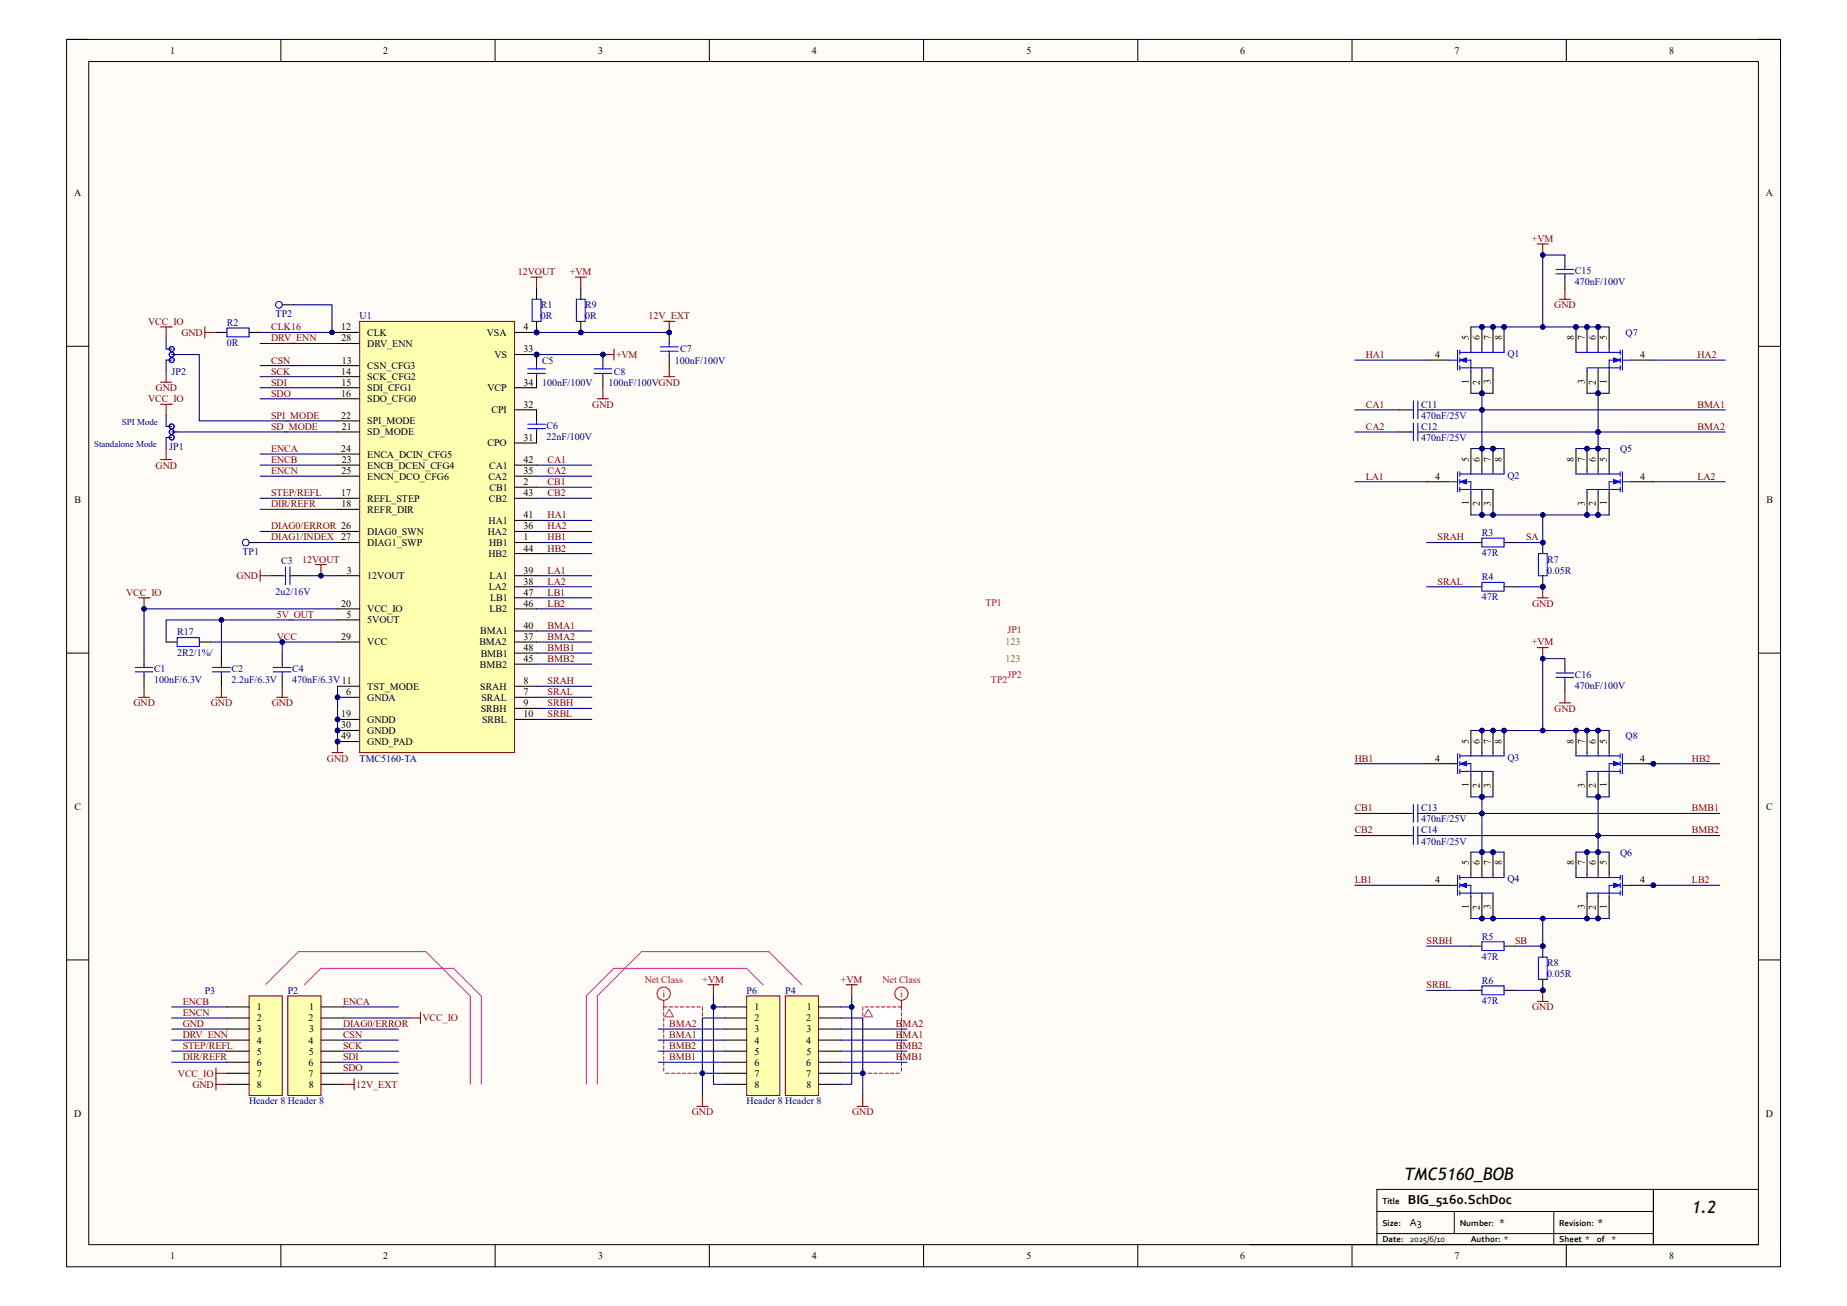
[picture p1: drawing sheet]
<svg xmlns="http://www.w3.org/2000/svg" width="297mm" height="210mm" viewBox="0 0 297 210" stroke-linecap="round" stroke-linejoin="round" font-family="sans-serif">
<defs><g id="words">
<g font-size="2.8">
<text x="225.8" y="189.8">TMC5160_BOB</text>
<text x="272.1" y="195.1">1.2</text>
</g>
<text font-size="2.2" x="226.4" y="193.5">BIG_5160.SchDoc</text>
<g font-size="1.7">
<text x="226.7" y="197.2">A3</text>
<text x="241.1" y="197.2">*</text>
<text x="256.9" y="197.1">*</text>
</g>
<g font-size="1.6">
<text x="27.3" y="8.7">1</text>
<text x="61.6" y="8.7">2</text>
<text x="96.2" y="8.7">3</text>
<text x="130.6" y="8.7">4</text>
<text x="165.1" y="8.7">5</text>
<text x="199.4" y="8.7">6</text>
<text x="233.9" y="8.7">7</text>
<text x="268.4" y="8.7">8</text>
<text x="11.9" y="31.6">A</text>
<text x="284" y="31.6">A</text>
<text x="54.9" y="53.1">12</text>
<text x="84.2" y="53.1">4</text>
<text x="54.9" y="54.9">28</text>
<text x="54.9" y="58.5">13</text>
<text x="59.1" y="54">CLK</text>
<text x="59.1" y="59.4">CSN_CFG3</text>
<text x="59.1" y="55.8">DRV_ENN</text>
<text x="78.3" y="54">VSA</text>
<text x="79.5" y="57.6">VS</text>
<text x="84.2" y="56.7">33</text>
<text x="230.8" y="57.6">4</text>
<text x="236.2" y="54.7" transform="rotate(-90 236.2 54.7)">5</text>
<text x="238" y="54.7" transform="rotate(-90 238 54.7)">6</text>
<text x="239.7" y="54.7" transform="rotate(-90 239.7 54.7)">7</text>
<text x="241.5" y="54.7" transform="rotate(-90 241.5 54.7)">8</text>
<text x="253.1" y="54.7" transform="rotate(-90 253.1 54.7)">8</text>
<text x="254.9" y="54.7" transform="rotate(-90 254.9 54.7)">7</text>
<text x="256.6" y="54.7" transform="rotate(-90 256.6 54.7)">6</text>
<text x="258.4" y="54.7" transform="rotate(-90 258.4 54.7)">5</text>
<text x="263.7" y="57.6">4</text>
<text x="54.9" y="60.2">14</text>
<text x="54.9" y="63.8">16</text>
<text x="54.9" y="62">15</text>
<text x="59.1" y="61.1">SCK_CFG2</text>
<text x="59.1" y="62.9">SDI_CFG1</text>
<text x="59.1" y="64.7">SDO_CFG0</text>
<text x="78.4" y="62.9">VCP</text>
<text x="84.2" y="65.6">32</text>
<text x="84.2" y="62">34</text>
<text x="236.2" y="61.7" transform="rotate(-90 236.2 61.7)">1</text>
<text x="238" y="61.8" transform="rotate(-90 238 61.8)">2</text>
<text x="239.7" y="61.8" transform="rotate(-90 239.7 61.8)">3</text>
<text x="254.9" y="61.8" transform="rotate(-90 254.9 61.8)">3</text>
<text x="256.6" y="61.8" transform="rotate(-90 256.6 61.8)">2</text>
<text x="258.4" y="61.7" transform="rotate(-90 258.4 61.7)">1</text>
<text x="54.9" y="67.4">22</text>
<text x="55" y="69.1">21</text>
<text x="59.1" y="70">SD_MODE</text>
<text x="59.1" y="68.2">SPI_MODE</text>
<text x="78.4" y="71.8">CPO</text>
<text x="79" y="66.5">CPI</text>
<text x="84.2" y="70.9">31</text>
<text x="54.9" y="72.7">24</text>
<text x="54.9" y="76.2">25</text>
<text x="54.9" y="74.5">23</text>
<text x="59.1" y="75.4">ENCB_DCEN_CFG4</text>
<text x="59.1" y="73.6">ENCA_DCIN_CFG5</text>
<text x="59.1" y="77.1">ENCN_DCO_CFG6</text>
<text x="78.5" y="77.1">CA2</text>
<text x="78.7" y="75.4">CA1</text>
<text x="84.2" y="76.2">35</text>
<text x="84.2" y="74.5">42</text>
<text x="230.8" y="77.1">4</text>
<text x="236.2" y="74.3" transform="rotate(-90 236.2 74.3)">5</text>
<text x="238" y="74.3" transform="rotate(-90 238 74.3)">6</text>
<text x="239.7" y="74.3" transform="rotate(-90 239.7 74.3)">7</text>
<text x="241.5" y="74.3" transform="rotate(-90 241.5 74.3)">8</text>
<text x="253.1" y="74.3" transform="rotate(-90 253.1 74.3)">8</text>
<text x="254.9" y="74.3" transform="rotate(-90 254.9 74.3)">7</text>
<text x="256.6" y="74.3" transform="rotate(-90 256.6 74.3)">6</text>
<text x="258.4" y="74.3" transform="rotate(-90 258.4 74.3)">5</text>
<text x="263.7" y="77.1">4</text>
<text x="12" y="80.9">B</text>
<text x="54.9" y="79.8">17</text>
<text x="54.9" y="81.6">18</text>
<text x="59.1" y="80.7">REFL_STEP</text>
<text x="59.1" y="82.5">REFR_DIR</text>
<text x="78.6" y="80.7">CB2</text>
<text x="78.7" y="78.9">CB1</text>
<text x="84.2" y="78">2</text>
<text x="84.2" y="83.4">41</text>
<text x="84.2" y="79.8">43</text>
<text x="236.2" y="81.3" transform="rotate(-90 236.2 81.3)">1</text>
<text x="238" y="81.4" transform="rotate(-90 238 81.4)">2</text>
<text x="239.7" y="81.3" transform="rotate(-90 239.7 81.3)">3</text>
<text x="254.9" y="81.3" transform="rotate(-90 254.9 81.3)">3</text>
<text x="256.6" y="81.4" transform="rotate(-90 256.6 81.4)">2</text>
<text x="258.4" y="81.3" transform="rotate(-90 258.4 81.3)">1</text>
<text x="284.1" y="80.9">B</text>
<text x="59.1" y="86">DIAG0_SWN</text>
<text x="59.1" y="87.8">DIAG1_SWP</text>
<text x="78.4" y="86">HA2</text>
<text x="78.5" y="89.6">HB2</text>
<text x="78.6" y="84.2">HA1</text>
<text x="78.7" y="87.8">HB1</text>
<text x="84.2" y="86.9">1</text>
<text x="84.2" y="85.1">36</text>
<text x="84.2" y="88.7">44</text>
<text x="55.8" y="92.2">3</text>
<text x="59.1" y="93.1">12VOUT</text>
<text x="78.6" y="94.9">LA2</text>
<text x="78.7" y="93.1">LA1</text>
<text x="84.2" y="94">38</text>
<text x="84.2" y="92.2">39</text>
<text x="84.2" y="95.8">47</text>
<text x="54.9" y="97.6">20</text>
<text x="55.7" y="99.4">5</text>
<text x="59.1" y="100.2">5VOUT</text>
<text x="59.1" y="98.5">VCC_IO</text>
<text x="78.7" y="98.5">LB2</text>
<text x="78.8" y="96.7">LB1</text>
<text x="84.2" y="101.1">40</text>
<text x="84.2" y="97.6">46</text>
<text x="54.9" y="102.9">29</text>
<text x="59.1" y="103.8">VCC</text>
<text x="77.1" y="103.8">BMA2</text>
<text x="77.2" y="107.4">BMB2</text>
<text x="77.2" y="102">BMA1</text>
<text x="77.3" y="105.6">BMB1</text>
<text x="84.2" y="102.9">37</text>
<text x="84.2" y="106.5">45</text>
<text x="84.2" y="104.7">48</text>
<text x="55.7" y="111.8">6</text>
<text x="59.1" y="112.7">GNDA</text>
<text x="59.1" y="110.9">TST_MODE</text>
<text x="77.2" y="110.9">SRAH</text>
<text x="77.4" y="112.7">SRAL</text>
<text x="84.2" y="111.8">7</text>
<text x="84.2" y="110">8</text>
<text x="84.2" y="113.6">9</text>
<text x="54.9" y="115.4">19</text>
<text x="54.9" y="117.1">30</text>
<text x="54.9" y="118.9">49</text>
<text x="59.1" y="116.2">GNDD</text>
<text x="59.1" y="118">GNDD</text>
<text x="59.1" y="119.8">GND_PAD</text>
<text x="77.3" y="114.5">SRBH</text>
<text x="77.5" y="116.2">SRBL</text>
<text x="84.2" y="115.4">10</text>
<text x="236.2" y="119.6" transform="rotate(-90 236.2 119.6)">5</text>
<text x="238" y="119.6" transform="rotate(-90 238 119.6)">6</text>
<text x="239.7" y="119.6" transform="rotate(-90 239.7 119.6)">7</text>
<text x="241.5" y="119.6" transform="rotate(-90 241.5 119.6)">8</text>
<text x="253.1" y="119.6" transform="rotate(-90 253.1 119.6)">8</text>
<text x="254.9" y="119.6" transform="rotate(-90 254.9 119.6)">7</text>
<text x="256.6" y="119.6" transform="rotate(-90 256.6 119.6)">6</text>
<text x="258.4" y="119.6" transform="rotate(-90 258.4 119.6)">5</text>
<text x="230.8" y="122.5">4</text>
<text x="263.7" y="122.5">4</text>
<text x="12" y="130.3">C</text>
<text x="236.2" y="126.6" transform="rotate(-90 236.2 126.6)">1</text>
<text x="238" y="126.7" transform="rotate(-90 238 126.7)">2</text>
<text x="239.7" y="126.7" transform="rotate(-90 239.7 126.7)">3</text>
<text x="254.9" y="126.7" transform="rotate(-90 254.9 126.7)">3</text>
<text x="256.6" y="126.7" transform="rotate(-90 256.6 126.7)">2</text>
<text x="258.4" y="126.6" transform="rotate(-90 258.4 126.6)">1</text>
<text x="284" y="130.3">C</text>
<text x="230.8" y="142">4</text>
<text x="236.2" y="139.1" transform="rotate(-90 236.2 139.1)">5</text>
<text x="238" y="139.1" transform="rotate(-90 238 139.1)">6</text>
<text x="239.7" y="139.1" transform="rotate(-90 239.7 139.1)">7</text>
<text x="241.5" y="139.1" transform="rotate(-90 241.5 139.1)">8</text>
<text x="253.1" y="139.1" transform="rotate(-90 253.1 139.1)">8</text>
<text x="254.9" y="139.1" transform="rotate(-90 254.9 139.1)">7</text>
<text x="256.6" y="139.1" transform="rotate(-90 256.6 139.1)">6</text>
<text x="258.4" y="139.1" transform="rotate(-90 258.4 139.1)">5</text>
<text x="263.7" y="142">4</text>
<text x="236.2" y="146.2" transform="rotate(-90 236.2 146.2)">1</text>
<text x="238" y="146.3" transform="rotate(-90 238 146.3)">2</text>
<text x="239.7" y="146.2" transform="rotate(-90 239.7 146.2)">3</text>
<text x="254.9" y="146.2" transform="rotate(-90 254.9 146.2)">3</text>
<text x="256.6" y="146.3" transform="rotate(-90 256.6 146.3)">2</text>
<text x="258.4" y="146.2" transform="rotate(-90 258.4 146.2)">1</text>
<text x="41.3" y="162.5">1</text>
<text x="41.3" y="164.3">2</text>
<text x="41.3" y="166">3</text>
<text x="41.3" y="167.8">4</text>
<text x="49.6" y="164.3">2</text>
<text x="49.6" y="167.8">4</text>
<text x="49.7" y="166">3</text>
<text x="49.7" y="162.5">1</text>
<text x="121.3" y="162.5">1</text>
<text x="121.3" y="164.3">2</text>
<text x="121.3" y="166">3</text>
<text x="121.3" y="167.8">4</text>
<text x="129.6" y="164.3">2</text>
<text x="129.6" y="167.8">4</text>
<text x="129.7" y="166">3</text>
<text x="129.8" y="162.5">1</text>
<text x="41.3" y="169.6">5</text>
<text x="41.3" y="171.4">6</text>
<text x="41.3" y="173.1">7</text>
<text x="49.6" y="171.4">6</text>
<text x="49.6" y="173.1">7</text>
<text x="49.7" y="169.6">5</text>
<text x="121.3" y="169.6">5</text>
<text x="121.3" y="171.4">6</text>
<text x="121.3" y="173.1">7</text>
<text x="129.6" y="171.4">6</text>
<text x="129.6" y="173.1">7</text>
<text x="129.7" y="169.6">5</text>
<text x="11.9" y="179.6">D</text>
<text x="41.3" y="174.9">8</text>
<text x="49.7" y="174.9">8</text>
<text x="121.3" y="174.9">8</text>
<text x="129.7" y="174.9">8</text>
<text x="284" y="179.6">D</text>
<text x="27.3" y="202.5">1</text>
<text x="61.6" y="202.5">2</text>
<text x="96.2" y="202.5">3</text>
<text x="130.6" y="202.5">4</text>
<text x="165.1" y="202.5">5</text>
<text x="199.4" y="202.5">6</text>
<text x="233.9" y="202.5">7</text>
<text x="268.4" y="202.5">8</text>
</g>
<g font-size="1.6" fill="#800000">
<text x="246.3" y="38.9">+VM</text>
<text x="83.3" y="44.2">12VOUT</text>
<text x="91.7" y="44.2">+VM</text>
<text x="23.8" y="52.2">VCC_IO</text>
<text x="43.6" y="53.1">CLK16</text>
<text x="104.3" y="51.4">12V_EXT</text>
<text x="249.9" y="49.6">GND</text>
<text x="29.2" y="54">GND</text>
<text x="43.6" y="58.5">CSN</text>
<text x="43.6" y="54.9">DRV_ENN</text>
<text x="99.1" y="57.6">+VM</text>
<text x="219.6" y="57.6">HA1</text>
<text x="273" y="57.6">HA2</text>
<text x="23.8" y="64.7">VCC_IO</text>
<text x="25" y="62.9">GND</text>
<text x="43.6" y="60.2">SCK</text>
<text x="43.6" y="62">SDI</text>
<text x="43.6" y="63.8">SDO</text>
<text x="95.2" y="65.6">GND</text>
<text x="219.6" y="65.6">CA1</text>
<text x="273" y="65.6">BMA1</text>
<text x="43.6" y="69.1">SD_MODE</text>
<text x="43.6" y="67.4">SPI_MODE</text>
<text x="219.6" y="69.1">CA2</text>
<text x="273" y="69.1">BMA2</text>
<text x="25" y="75.4">GND</text>
<text x="43.6" y="72.7">ENCA</text>
<text x="43.6" y="74.5">ENCB</text>
<text x="43.6" y="76.2">ENCN</text>
<text x="88.1" y="74.5">CA1</text>
<text x="88.1" y="76.2">CA2</text>
<text x="219.6" y="77.1">LA1</text>
<text x="273" y="77.1">LA2</text>
<text x="43.6" y="79.8">STEP/REFL</text>
<text x="43.6" y="81.6">DIR/REFR</text>
<text x="88.1" y="83.4">HA1</text>
<text x="88.1" y="78">CB1</text>
<text x="88.1" y="79.8">CB2</text>
<text x="43.6" y="85.1">DIAG0/ERROR 26</text>
<text x="43.6" y="86.9">DIAG1/INDEX 27</text>
<text x="88.1" y="85.1">HA2</text>
<text x="88.1" y="86.9">HB1</text>
<text x="88.1" y="88.7">HB2</text>
<text x="231.2" y="86.9">SRAH</text>
<text x="245.4" y="86.9">SA</text>
<text x="20.3" y="95.8">VCC_IO</text>
<text x="38.1" y="93.1">GND</text>
<text x="48.6" y="90.5">12VOUT</text>
<text x="88.1" y="92.2">LA1</text>
<text x="88.1" y="94">LA2</text>
<text x="88.1" y="95.8">LB1</text>
<text x="231.2" y="94">SRAL</text>
<text x="44.5" y="99.4">5V_OUT</text>
<text x="88.1" y="101.1">BMA1</text>
<text x="88.1" y="97.6">LB2</text>
<text x="246.4" y="97.6">GND</text>
<text x="44.5" y="102.9">VCC</text>
<text x="88.1" y="102.9">BMA2</text>
<text x="88.1" y="104.7">BMB1</text>
<text x="88.1" y="106.5">BMB2</text>
<text x="246.3" y="103.8">+VM</text>
<text x="21.5" y="113.6">GND</text>
<text x="33.9" y="113.6">GND</text>
<text x="43.7" y="113.6">GND</text>
<text x="88.1" y="111.8">SRAL</text>
<text x="88.1" y="110">SRAH</text>
<text x="88.1" y="113.6">SRBH</text>
<text x="88.1" y="115.4">SRBL</text>
<text x="249.9" y="114.5">GND</text>
<text x="52.6" y="122.5">GND</text>
<text x="217.8" y="122.5">HB1</text>
<text x="272.1" y="122.5">HB2</text>
<text x="217.8" y="130.5">CB1</text>
<text x="272.1" y="130.5">BMB1</text>
<text x="217.8" y="134">CB2</text>
<text x="272.1" y="134">BMB2</text>
<text x="217.8" y="142">LB1</text>
<text x="272.1" y="142">LB2</text>
<text x="229.4" y="151.8">SRBH</text>
<text x="243.6" y="151.8">SB</text>
<text x="29.4" y="161.6">ENCB</text>
<text x="55.2" y="161.6">ENCA</text>
<text x="113" y="158">+VM</text>
<text x="135.2" y="158">+VM</text>
<text x="229.4" y="158.9">SRBL</text>
<text x="29.4" y="163.4">ENCN</text>
<text x="29.4" y="166.9">DRV_ENN</text>
<text x="29.4" y="165.1">GND</text>
<text x="55.2" y="166.9">CSN</text>
<text x="55.2" y="165.1">DIAG0/ERROR</text>
<text x="67.9" y="164.3">VCC_IO</text>
<text x="107.6" y="166.9">BMA1</text>
<text x="107.6" y="165.1">BMA2</text>
<text x="144.1" y="166.9">BMA1</text>
<text x="144.1" y="165.1">BMA2</text>
<text x="246.4" y="162.5">GND</text>
<text x="28.6" y="173.1">VCC_IO</text>
<text x="29.4" y="168.7">STEP/REFL</text>
<text x="29.4" y="170.5">DIR/REFR</text>
<text x="55.2" y="168.7">SCK</text>
<text x="55.2" y="170.5">SDI</text>
<text x="55.2" y="172.3">SDO</text>
<text x="107.6" y="170.5">BMB1</text>
<text x="107.6" y="168.7">BMB2</text>
<text x="144.1" y="170.5">BMB1</text>
<text x="144.1" y="168.7">BMB2</text>
<text x="30.9" y="174.9">GND</text>
<text x="57.3" y="174.9">12V_EXT</text>
<text x="111.3" y="179.4">GND</text>
<text x="137" y="179.4">GND</text>
</g>
<g font-size="1.6" fill="#000080">
<text x="253.2" y="44.1">C15</text>
<text x="253.2" y="45.8">470nF/100V</text>
<text x="36.5" y="52.4">R2</text>
<text x="44.3" y="51">TP2</text>
<text x="57.8" y="51.4">U1</text>
<text x="87" y="51.4">0R</text>
<text x="87" y="49.6">R1</text>
<text x="94.1" y="51.4">0R</text>
<text x="94.1" y="49.6">R9</text>
<text x="36.5" y="55.6">0R</text>
<text x="87.2" y="58.5">C5</text>
<text x="108.5" y="58.5">100nF/100V</text>
<text x="109.4" y="56.7">C7</text>
<text x="242.4" y="57.4">Q1</text>
<text x="261.4" y="54">Q7</text>
<text x="27.6" y="60.2">JP2</text>
<text x="87.2" y="62">100nF/100V</text>
<text x="97.8" y="62">100nF/100VGND</text>
<text x="98.7" y="60.2">C8</text>
<text x="228.5" y="65.6">C11</text>
<text x="87.9" y="70.7">22nF/100V</text>
<text x="87.9" y="69">C6</text>
<text x="228.5" y="67.4">470nF/25V</text>
<text x="228.5" y="69.1">C12</text>
<text x="228.5" y="70.9">470nF/25V</text>
<text x="27.2" y="72.3">JP1</text>
<text x="242.4" y="77">Q2</text>
<text x="260.5" y="72.7">Q5</text>
<text x="39" y="89.2">TP1</text>
<text x="238.3" y="89.4">47R</text>
<text x="238.3" y="86.2">R3</text>
<text x="44.3" y="95.6">2u2/16V</text>
<text x="45.2" y="90.6">C3</text>
<text x="238.3" y="93.3">R4</text>
<text x="248.8" y="92.2">0.05R</text>
<text x="248.8" y="90.5">R7</text>
<text x="238.3" y="96.5">47R</text>
<text x="28.5" y="102.2">R17</text>
<text x="28.5" y="105.4">2R2/1%/</text>
<text x="24.8" y="108.1">C1</text>
<text x="24.8" y="109.9">100nF/6.3V</text>
<text x="37.2" y="108.1">C2</text>
<text x="37.2" y="109.9">2.2uF/6.3V</text>
<text x="47" y="108.1">C4</text>
<text x="47" y="109.9">470nF/6.3V 11</text>
<text x="253.2" y="109">C16</text>
<text x="253.2" y="110.7">470nF/100V</text>
<text x="261.4" y="118.9">Q8</text>
<text x="57.8" y="122.5">TMC5160-TA</text>
<text x="242.4" y="122.3">Q3</text>
<text x="228.5" y="130.5">C13</text>
<text x="228.5" y="132.2">470nF/25V</text>
<text x="228.5" y="134">C14</text>
<text x="228.5" y="135.8">470nF/25V</text>
<text x="260.5" y="137.6">Q6</text>
<text x="242.4" y="141.9">Q4</text>
<text x="238.3" y="154.3">47R</text>
<text x="238.3" y="151.1">R5</text>
<text x="248.8" y="155.4">R8</text>
<text x="32.9" y="159.8">P3</text>
<text x="46.3" y="159.8">P2</text>
<text x="120.1" y="159.8">P6</text>
<text x="126.3" y="159.8">P4</text>
<text x="238.3" y="161.4">47R</text>
<text x="238.3" y="158.2">R6</text>
<text x="248.8" y="157.1">0.05R</text>
<text x="40" y="177.6">Header 8 Header 8</text>
<text x="120.1" y="177.6">Header 8 Header 8</text>
</g>
<g font-size="1.6" fill="#f00">
<text x="158.5" y="97.4">TP1</text>
<text x="162" y="101.9">JP1</text>
<text x="159.3" y="109.9">TP2</text>
<text x="162" y="109">JP2</text>
<text x="103.7" y="158">Net Class</text>
<text x="106.5" y="160.4">i</text>
<text x="141.9" y="158">Net Class</text>
<text x="144.7" y="160.4">i</text>
</g>
<g font-size="1.6" fill="#0f0">
<text x="161.7" y="103.8">123</text>
<text x="161.7" y="106.5">123</text>
</g>
<g font-size="1.4" fill="#000080">
<text x="15.2" y="71.8">Standalone Mode</text>
<text x="19.6" y="68.3">SPI Mode</text>
</g>
<g font-size="1.4">
<text x="222.3" y="193.5">Title</text>
<text x="222.3" y="197.1">Size:</text>
<text x="234.7" y="197.1">Number:</text>
<text x="250.7" y="197.1">Revision:</text>
<text x="222.3" y="199.8">Date:</text>
<text x="226.7" y="199.8">2025/6/10</text>
<text x="236.5" y="199.8">Author: *</text>
<text x="250.7" y="199.8">Sheet *</text>
<text x="256.8" y="199.8">of *</text>
</g>
</g></defs>
<path d="M10.7 6.3h275.6v197.4h-275.6z" fill-rule="evenodd" fill="#fffcf8"/>
<path d="M10.7 6.3h275.6v197.4h-275.6z" fill="none" stroke="#000" stroke-width=".16"/>
<path d="M14.3 9.9h268.5v190.3h-268.5z" fill-rule="evenodd" fill="#fffcf8"/>
<g fill="none" stroke="#000" stroke-width=".16">
<path d="M10.7 6.3h3.6M14.3 9.9h268.5v190.3h-268.5zM45.2 6.3v3.6M79.6 6.3v3.6M114.1 6.3v3.6M148.5 6.3v3.6M183 6.3v3.6M217.4 6.3v3.6M251.9 6.3v3.6M282.8 6.3h3.5v3.6M10.7 55.7h3.6M282.8 55.7h3.5"/>
<path d="M10.7 105h3.6M282.8 105h3.5M10.7 154.4h3.6M282.8 154.4h3.5M45.2 200.2v3.5M79.6 200.2v3.5M114.1 200.2v3.5M148.5 200.2v3.5M183 200.2v3.5M217.4 200.2v3.5M251.9 200.2v3.5M286.3 200.2v3.5"/>
</g>
<g fill="#fff">
<path d="M106.7 161.9h6.3v10.7h-6.3z" fill-rule="evenodd"/>
<path d="M138.7 161.9h6.3v10.7h-6.3z" fill-rule="evenodd"/>
</g>
<path d="M221.4 194.8h44.5M221.4 198.4h44.5M233.9 194.8v3.6M249.9 194.8v5.4M265.9 191.3v8.9M282.8 191.3h-61.4v8.9M201 200.2h81.8" fill="none" stroke="#000" stroke-width=".16"/>
<path d="M54.3 119.2v1.8M53.4 121h1.8" fill="none" stroke="#800000" stroke-width=".17"/>
<circle cx="54.3" cy="119.2" r=".35" fill="#000080"/>
<circle cx="54.3" cy="119.2" r=".35" fill="none" stroke="#000080" stroke-width=".16"/>
<path d="M86.3 65.9v1.8M86.3 69.5v1.7M23.2 105v1.8M23.2 108.6v1.8M26.7 103.2h1.8M32.1 103.2h1.7M45.4 105v1.8M45.4 108.6v1.8" fill="none" stroke="#000" stroke-width=".17"/>
<g fill="none" stroke="#00f" stroke-width=".17">
<path d="M84.9 68.2h2.8M84.9 68.9h2.8M86.3 67.7v.5M86.3 68.9v.6M21.7 108h2.9M21.7 107.3h2.9M23.2 106.8v.5M23.2 108v.6M28.5 102.5h3.6v1.5h-3.6zM44 108h2.8M44 107.3h2.8M45.4 106.8v.5"/>
<path d="M45.4 108v.6"/>
</g>
<path d="M22.3 112.1h1.8M23.2 110.4v1.7M34.7 112.1h1.8M35.6 110.4v1.7M44.5 112.1h1.8M45.4 110.4v1.7" fill="none" stroke="#800000" stroke-width=".17"/>
<circle cx="86.3" cy="57" r=".35" fill="#000080"/>
<circle cx="86.3" cy="57" r=".35" fill="none" stroke="#000080" stroke-width=".16"/>
<path d="M86.3 57v1.8" fill="none" stroke="#000" stroke-width=".17"/>
<circle cx="86.3" cy="57" r=".35" fill="#000080"/>
<circle cx="86.3" cy="57" r=".35" fill="none" stroke="#000080" stroke-width=".16"/>
<path d="M86.3 60.6v1.7" fill="none" stroke="#000" stroke-width=".17"/>
<path d="M84.9 59.3h2.8M86.3 58.8v.5M84.9 60h2.8M86.3 60v.6" fill="none" stroke="#00f" stroke-width=".17"/>
<circle cx="107.6" cy="53.5" r=".35" fill="#000080"/>
<circle cx="107.6" cy="53.5" r=".35" fill="none" stroke="#000080" stroke-width=".16"/>
<path d="M107.6 53.5v1.7" fill="none" stroke="#000" stroke-width=".17"/>
<circle cx="107.6" cy="53.5" r=".35" fill="#000080"/>
<circle cx="107.6" cy="53.5" r=".35" fill="none" stroke="#000080" stroke-width=".16"/>
<path d="M107.6 57v1.8" fill="none" stroke="#000" stroke-width=".17"/>
<path d="M106.2 56.5h2.8M106.2 55.8h2.8M107.6 55.2v.6M107.6 56.5v.5" fill="none" stroke="#00f" stroke-width=".17"/>
<circle cx="96.9" cy="57" r=".35" fill="#000080"/>
<circle cx="96.9" cy="57" r=".35" fill="none" stroke="#000080" stroke-width=".16"/>
<path d="M96.9 57v1.8" fill="none" stroke="#000" stroke-width=".17"/>
<circle cx="96.9" cy="57" r=".35" fill="#000080"/>
<circle cx="96.9" cy="57" r=".35" fill="none" stroke="#000080" stroke-width=".16"/>
<path d="M96.9 60.6v1.8M43.6 92.6h1.8M47.2 92.6h1.7M35.6 105v1.8M35.6 108.6v1.8" fill="none" stroke="#000" stroke-width=".17"/>
<path d="M95.5 59.3h2.9M96.9 58.8v.5M95.5 60h2.9M96.9 60v.6M45.4 92.6h.5M45.9 91.2v2.8M46.6 91.2v2.8M46.6 92.6h.6M34.2 108h2.8M34.2 107.3h2.8M35.6 106.8v.5M35.6 108v.6" fill="none" stroke="#00f" stroke-width=".17"/>
<path d="M22.3 96.1h1.8M23.2 96.1v1.8M41.8 91.7v1.8M41.8 92.6h1.8" fill="none" stroke="#800000" stroke-width=".17"/>
<circle cx="23.2" cy="97.9" r=".35" fill="#000080"/>
<circle cx="23.2" cy="97.9" r=".35" fill="none" stroke="#000080" stroke-width=".16"/>
<path d="M25.8 73.9h1.8M25.8 65h1.8M26.7 65v1.8M26.7 72.1v1.8" fill="none" stroke="#800000" stroke-width=".17"/>
<path d="M41.8 58.8h12.5M41.8 64.1h12.5M41.8 62.3h12.5M41.8 60.6h12.5M54.3 117.5h3.5" fill="none" stroke="#000080" stroke-width=".17"/>
<circle cx="54.3" cy="117.5" r=".35" fill="#000080"/>
<circle cx="54.3" cy="117.5" r=".35" fill="none" stroke="#000080" stroke-width=".16"/>
<path d="M41.8 53.5h12.5M41.8 80.1h12.5M41.8 81.9h12.5" fill="none" stroke="#000080" stroke-width=".17"/>
<circle cx="53.4" cy="53.5" r=".35" fill="#000080"/>
<circle cx="53.4" cy="53.5" r=".35" fill="none" stroke="#000080" stroke-width=".16"/>
<path d="M41.8 55.2h12.5M41.8 76.6h12.5M41.8 74.8h12.5M41.8 73h12.5M45.4 103.2v1.8" fill="none" stroke="#000080" stroke-width=".17"/>
<circle cx="45.4" cy="103.2" r=".35" fill="#000080"/>
<circle cx="45.4" cy="103.2" r=".35" fill="none" stroke="#000080" stroke-width=".16"/>
<path d="M35.6 99.7v5.3" fill="none" stroke="#000080" stroke-width=".17"/>
<circle cx="35.6" cy="99.7" r=".35" fill="#000080"/>
<circle cx="35.6" cy="99.7" r=".35" fill="none" stroke="#000080" stroke-width=".16"/>
<path d="M54.3 97.9h-31.1v7.1" fill="none" stroke="#000080" stroke-width=".17"/>
<circle cx="23.2" cy="97.9" r=".35" fill="#000080"/>
<circle cx="23.2" cy="97.9" r=".35" fill="none" stroke="#000080" stroke-width=".16"/>
<path d="M33.8 103.2h20.5" fill="none" stroke="#000080" stroke-width=".17"/>
<circle cx="45.4" cy="103.2" r=".35" fill="#000080"/>
<circle cx="45.4" cy="103.2" r=".35" fill="none" stroke="#000080" stroke-width=".16"/>
<path d="M54.3 99.7h-27.6v3.5" fill="none" stroke="#000080" stroke-width=".17"/>
<circle cx="35.6" cy="99.7" r=".35" fill="#000080"/>
<circle cx="35.6" cy="99.7" r=".35" fill="none" stroke="#000080" stroke-width=".16"/>
<path d="M54.3 110.4v8.8M86.3 101.5h8.9M86.3 103.2h8.9M86.3 105h8.9M86.3 106.8h8.9" fill="none" stroke="#000080" stroke-width=".17"/>
<circle cx="54.3" cy="112.1" r=".35" fill="#000080"/>
<circle cx="54.3" cy="112.1" r=".35" fill="none" stroke="#000080" stroke-width=".16"/>
<circle cx="54.3" cy="115.7" r=".35" fill="#000080"/>
<circle cx="54.3" cy="115.7" r=".35" fill="none" stroke="#000080" stroke-width=".16"/>
<circle cx="54.3" cy="117.5" r=".35" fill="#000080"/>
<circle cx="54.3" cy="117.5" r=".35" fill="none" stroke="#000080" stroke-width=".16"/>
<circle cx="54.3" cy="119.2" r=".35" fill="#000080"/>
<circle cx="54.3" cy="119.2" r=".35" fill="none" stroke="#000080" stroke-width=".16"/>
<g fill="none" stroke="#000080" stroke-width=".17">
<path d="M86.3 74.8h8.9M86.3 76.6h8.9M86.3 78.4h8.9M48.9 92.6h5.4M86.3 92.6h8.9M86.3 94.4h8.9M86.3 96.1h8.9M86.3 97.9h8.9M86.3 83.7h8.9M86.3 85.5h8.9M86.3 87.2h8.9M86.3 89h8.9"/>
<path d="M86.3 80.1h8.9M86.3 110.4h8.9M86.3 112.1h8.9M86.3 113.9h8.9M86.3 115.7h8.9"/>
</g>
<circle cx="51.6" cy="92.6" r=".35" fill="#000080"/>
<circle cx="51.6" cy="92.6" r=".35" fill="none" stroke="#000080" stroke-width=".16"/>
<path d="M41.8 85.5h12.5" fill="none" stroke="#000080" stroke-width=".17"/>
<g fill="none" stroke="#f00" stroke-width=".16">
<path d="M106.7 162.8v.6M106.7 163.7v.6M106.7 164.6v.5M106.7 165.5v.5M106.7 166.4v.5M106.7 167.3v.5M106.7 168.1v.6M106.7 169v.6M106.7 169.9v.6M106.7 170.8v.6M106.7 171.7v.6M107.1 172.6h.5"/>
<path d="M107.3 161.9h-.6v.6M107.6 161.9h.6M107.9 172.6h.6M108.5 161.9h.6M108.8 172.6h.6M109.4 161.9h.6M109.7 172.6h.6M110.3 161.9h.5M110.6 172.6h.6M111.2 161.9h.5M111.5 172.6h.6M112.1 161.9h.5"/>
<path d="M112.4 172.6h.6M113 161.9v.6M113 162.8v.6M113 163.7v.6M113 164.6v.5M113 165.5v.5M113 166.4v.5M113 167.3v.5M113 168.1v.6M113 169v.6M113 169.9v.6M113 170.8v.6"/>
<path d="M113 171.7v.6"/>
</g>
<path d="M107.6 162.3l.7 1.2h-1.4z" fill="none" stroke="#f33" stroke-width=".16"/>
<g fill="none" stroke="#f00" stroke-width=".17">
<path d="M106.7 160.9v1"/>
<circle cx="106.7" cy="159.8" r="1.07"/>
</g>
<path d="M96.9 57h1.8M98.7 56.1v1.8" fill="none" stroke="#800000" stroke-width=".17"/>
<circle cx="96.9" cy="57" r=".35" fill="#000080"/>
<circle cx="96.9" cy="57" r=".35" fill="none" stroke="#000080" stroke-width=".16"/>
<path d="M46.3 160.1h5.3v16h-5.3z" fill-rule="evenodd" fill="#ffffb0"/>
<path d="M46.3 160.1h5.3v16h-5.3z" fill="none" stroke="#800000" stroke-width=".16"/>
<path d="M51.6 161.9h3.6M51.6 163.7h3.6M51.6 165.5h3.6M51.6 167.3h3.6M51.6 169h3.6M51.6 170.8h3.6M51.6 172.6h3.6M51.6 174.4h3.6" fill="none" stroke="#000" stroke-width=".17"/>
<path d="M120.1 160.1h5.3v16h-5.3z" fill-rule="evenodd" fill="#ffffb0"/>
<path d="M120.1 160.1h5.3v16h-5.3z" fill="none" stroke="#800000" stroke-width=".16"/>
<path d="M116.5 161.9h3.6M116.5 163.7h3.6M116.5 165.5h3.6M116.5 167.3h3.6M116.5 169h3.6M116.5 170.8h3.6M116.5 172.6h3.6M116.5 174.4h3.6" fill="none" stroke="#000" stroke-width=".17"/>
<path d="M28.5 57h3.5v10.7h22.3M41.8 87.2h12.5M55.2 161.9h8.9M55.2 165.5h8.9M55.2 167.3h8.9M55.2 169h8.9M55.2 170.8h8.9M55.2 172.6h8.9M105.8 165.5h10.7M105.8 167.3h10.7M105.8 169h10.7M105.8 170.8h10.7" fill="none" stroke="#000080" stroke-width=".17"/>
<path d="M113.8 158.4h1.8M114.7 158.4v1.7M112.1 177.9h1.7M113 176.1v1.8" fill="none" stroke="#800000" stroke-width=".17"/>
<circle cx="238.3" cy="63.2" r=".35" fill="#000080"/>
<circle cx="238.3" cy="63.2" r=".35" fill="none" stroke="#000080" stroke-width=".16"/>
<circle cx="238.3" cy="52.6" r=".35" fill="#000080"/>
<circle cx="238.3" cy="52.6" r=".35" fill="none" stroke="#000080" stroke-width=".16"/>
<circle cx="240.1" cy="52.6" r=".35" fill="#000080"/>
<circle cx="240.1" cy="52.6" r=".35" fill="none" stroke="#000080" stroke-width=".16"/>
<circle cx="241.9" cy="52.6" r=".35" fill="#000080"/>
<circle cx="241.9" cy="52.6" r=".35" fill="none" stroke="#000080" stroke-width=".16"/>
<path d="M229.4 57.9h3.6M236.5 52.6v3.5M240.1 59.7v3.5" fill="none" stroke="#000" stroke-width=".17"/>
<path d="M233 57.9h1.4M234.4 56.3v3.2M234.7 56.7h1.8M234.7 57.9h1.8v1.8M234.7 59.2h1.8M234.7 56.3v.7M234.7 57.6v.7M234.7 58.8v.7" fill="none" stroke="#00f" stroke-width=".17"/>
<path d="M234.7 57.9l1.1-.3v.7z" fill="#00f"/>
<path d="M234.7 57.9l1.1-.3v.7z" fill="none" stroke="#00f" stroke-width=".16"/>
<path d="M240.1 56.1v.6M241.9 56.1v.6" fill="none" stroke="#00f" stroke-width=".17"/>
<path d="M236.5 59.7v3.5M238.3 59.7v3.5" fill="none" stroke="#000" stroke-width=".17"/>
<circle cx="238.3" cy="63.2" r=".35" fill="#000080"/>
<circle cx="238.3" cy="63.2" r=".35" fill="none" stroke="#000080" stroke-width=".16"/>
<path d="M238.3 52.6v3.5" fill="none" stroke="#000" stroke-width=".17"/>
<circle cx="238.3" cy="52.6" r=".35" fill="#000080"/>
<circle cx="238.3" cy="52.6" r=".35" fill="none" stroke="#000080" stroke-width=".16"/>
<path d="M240.1 52.6v3.5" fill="none" stroke="#000" stroke-width=".17"/>
<circle cx="240.1" cy="52.6" r=".35" fill="#000080"/>
<circle cx="240.1" cy="52.6" r=".35" fill="none" stroke="#000080" stroke-width=".16"/>
<path d="M241.9 52.6v3.5" fill="none" stroke="#000" stroke-width=".17"/>
<circle cx="241.9" cy="52.6" r=".35" fill="#000080"/>
<circle cx="241.9" cy="52.6" r=".35" fill="none" stroke="#000080" stroke-width=".16"/>
<path d="M236.5 56.1v.6h5.4M236.5 59.2h3.6v.5M238.3 56.1v.6M238.3 59.2v.5" fill="none" stroke="#00f" stroke-width=".17"/>
<circle cx="257" cy="63.2" r=".35" fill="#000080"/>
<circle cx="257" cy="63.2" r=".35" fill="none" stroke="#000080" stroke-width=".16"/>
<circle cx="257" cy="52.6" r=".35" fill="#000080"/>
<circle cx="257" cy="52.6" r=".35" fill="none" stroke="#000080" stroke-width=".16"/>
<circle cx="255.2" cy="52.6" r=".35" fill="#000080"/>
<circle cx="255.2" cy="52.6" r=".35" fill="none" stroke="#000080" stroke-width=".16"/>
<circle cx="253.4" cy="52.6" r=".35" fill="#000080"/>
<circle cx="253.4" cy="52.6" r=".35" fill="none" stroke="#000080" stroke-width=".16"/>
<path d="M255.2 59.7v3.5M258.8 52.6v3.5M262.3 57.9h3.6" fill="none" stroke="#000" stroke-width=".17"/>
<path d="M258.8 56.7h1.7M258.8 59.2h1.7M260.5 57.9h-1.7v1.8M260.5 56.3v.7M260.5 57.6v.7M260.5 58.8v.7M260.9 57.9h1.4M260.9 56.3v3.2" fill="none" stroke="#00f" stroke-width=".17"/>
<path d="M259.5 57.6l1 .3-1 .4z" fill="#00f"/>
<path d="M259.5 57.6l1 .3-1 .4z" fill="none" stroke="#00f" stroke-width=".16"/>
<path d="M253.4 56.1v.6M255.2 56.1v.6" fill="none" stroke="#00f" stroke-width=".17"/>
<path d="M257 59.7v3.5M258.8 59.7v3.5" fill="none" stroke="#000" stroke-width=".17"/>
<circle cx="257" cy="63.2" r=".35" fill="#000080"/>
<circle cx="257" cy="63.2" r=".35" fill="none" stroke="#000080" stroke-width=".16"/>
<path d="M257 52.6v3.5" fill="none" stroke="#000" stroke-width=".17"/>
<circle cx="257" cy="52.6" r=".35" fill="#000080"/>
<circle cx="257" cy="52.6" r=".35" fill="none" stroke="#000080" stroke-width=".16"/>
<path d="M255.2 52.6v3.5" fill="none" stroke="#000" stroke-width=".17"/>
<circle cx="255.2" cy="52.6" r=".35" fill="#000080"/>
<circle cx="255.2" cy="52.6" r=".35" fill="none" stroke="#000080" stroke-width=".16"/>
<path d="M253.4 52.6v3.5" fill="none" stroke="#000" stroke-width=".17"/>
<circle cx="253.4" cy="52.6" r=".35" fill="#000080"/>
<circle cx="253.4" cy="52.6" r=".35" fill="none" stroke="#000080" stroke-width=".16"/>
<path d="M257 56.1v.6M257 59.2v.5M258.8 56.1v.6h-5.4M258.8 59.2h-3.6v.5" fill="none" stroke="#00f" stroke-width=".17"/>
<circle cx="240.1" cy="82.8" r=".35" fill="#000080"/>
<circle cx="240.1" cy="82.8" r=".35" fill="none" stroke="#000080" stroke-width=".16"/>
<circle cx="238.3" cy="82.8" r=".35" fill="#000080"/>
<circle cx="238.3" cy="82.8" r=".35" fill="none" stroke="#000080" stroke-width=".16"/>
<circle cx="238.3" cy="72.1" r=".35" fill="#000080"/>
<circle cx="238.3" cy="72.1" r=".35" fill="none" stroke="#000080" stroke-width=".16"/>
<circle cx="240.1" cy="72.1" r=".35" fill="#000080"/>
<circle cx="240.1" cy="72.1" r=".35" fill="none" stroke="#000080" stroke-width=".16"/>
<path d="M229.4 77.5h3.6M236.5 72.1v3.6M240.1 79.2v3.6" fill="none" stroke="#000" stroke-width=".17"/>
<circle cx="240.1" cy="82.8" r=".35" fill="#000080"/>
<circle cx="240.1" cy="82.8" r=".35" fill="none" stroke="#000080" stroke-width=".16"/>
<path d="M233 77.5h1.4M234.4 75.9v3.2M234.7 76.2h1.8M234.7 77.5h1.8v1.7M234.7 78.7h1.8M234.7 75.9v.7M234.7 77.1v.7M234.7 78.4v.7" fill="none" stroke="#00f" stroke-width=".17"/>
<path d="M234.7 77.5l1.1-.4v.7z" fill="#00f"/>
<path d="M234.7 77.5l1.1-.4v.7z" fill="none" stroke="#00f" stroke-width=".16"/>
<path d="M240.1 75.7v.5M241.9 75.7v.5" fill="none" stroke="#00f" stroke-width=".17"/>
<path d="M236.5 79.2v3.6M238.3 79.2v3.6" fill="none" stroke="#000" stroke-width=".17"/>
<circle cx="238.3" cy="82.8" r=".35" fill="#000080"/>
<circle cx="238.3" cy="82.8" r=".35" fill="none" stroke="#000080" stroke-width=".16"/>
<path d="M238.3 72.1v3.6" fill="none" stroke="#000" stroke-width=".17"/>
<circle cx="238.3" cy="72.1" r=".35" fill="#000080"/>
<circle cx="238.3" cy="72.1" r=".35" fill="none" stroke="#000080" stroke-width=".16"/>
<path d="M240.1 72.1v3.6" fill="none" stroke="#000" stroke-width=".17"/>
<circle cx="240.1" cy="72.1" r=".35" fill="#000080"/>
<circle cx="240.1" cy="72.1" r=".35" fill="none" stroke="#000080" stroke-width=".16"/>
<path d="M241.9 72.1v3.6" fill="none" stroke="#000" stroke-width=".17"/>
<path d="M236.5 75.7v.5h5.4M236.5 78.7h3.6v.5M238.3 75.7v.5M238.3 78.7v.5" fill="none" stroke="#00f" stroke-width=".17"/>
<circle cx="255.2" cy="82.8" r=".35" fill="#000080"/>
<circle cx="255.2" cy="82.8" r=".35" fill="none" stroke="#000080" stroke-width=".16"/>
<circle cx="257" cy="82.8" r=".35" fill="#000080"/>
<circle cx="257" cy="82.8" r=".35" fill="none" stroke="#000080" stroke-width=".16"/>
<circle cx="257" cy="72.1" r=".35" fill="#000080"/>
<circle cx="257" cy="72.1" r=".35" fill="none" stroke="#000080" stroke-width=".16"/>
<circle cx="255.2" cy="72.1" r=".35" fill="#000080"/>
<circle cx="255.2" cy="72.1" r=".35" fill="none" stroke="#000080" stroke-width=".16"/>
<path d="M255.2 79.2v3.6M258.8 72.1v3.6M262.3 77.5h3.6" fill="none" stroke="#000" stroke-width=".17"/>
<circle cx="255.2" cy="82.8" r=".35" fill="#000080"/>
<circle cx="255.2" cy="82.8" r=".35" fill="none" stroke="#000080" stroke-width=".16"/>
<path d="M258.8 76.2h1.7M258.8 78.7h1.7M260.5 77.5h-1.7v1.7M260.5 75.9v.7M260.5 77.1v.7M260.5 78.4v.7M260.9 77.5h1.4M260.9 75.9v3.2" fill="none" stroke="#00f" stroke-width=".17"/>
<path d="M259.5 77.1l1 .4-1 .3z" fill="#00f"/>
<path d="M259.5 77.1l1 .4-1 .3z" fill="none" stroke="#00f" stroke-width=".16"/>
<path d="M253.4 75.7v.5M255.2 75.7v.5" fill="none" stroke="#00f" stroke-width=".17"/>
<path d="M257 79.2v3.6M258.8 79.2v3.6" fill="none" stroke="#000" stroke-width=".17"/>
<circle cx="257" cy="82.8" r=".35" fill="#000080"/>
<circle cx="257" cy="82.8" r=".35" fill="none" stroke="#000080" stroke-width=".16"/>
<path d="M257 72.1v3.6" fill="none" stroke="#000" stroke-width=".17"/>
<circle cx="257" cy="72.1" r=".35" fill="#000080"/>
<circle cx="257" cy="72.1" r=".35" fill="none" stroke="#000080" stroke-width=".16"/>
<path d="M255.2 72.1v3.6" fill="none" stroke="#000" stroke-width=".17"/>
<circle cx="255.2" cy="72.1" r=".35" fill="#000080"/>
<circle cx="255.2" cy="72.1" r=".35" fill="none" stroke="#000080" stroke-width=".16"/>
<path d="M253.4 72.1v3.6" fill="none" stroke="#000" stroke-width=".17"/>
<path d="M257 75.7v.5M257 78.7v.5M258.8 75.7v.5h-5.4M258.8 78.7h-3.6v.5" fill="none" stroke="#00f" stroke-width=".17"/>
<path d="M236.5 52.6h22.3" fill="none" stroke="#000080" stroke-width=".17"/>
<circle cx="238.3" cy="52.6" r=".35" fill="#000080"/>
<circle cx="238.3" cy="52.6" r=".35" fill="none" stroke="#000080" stroke-width=".16"/>
<circle cx="240.1" cy="52.6" r=".35" fill="#000080"/>
<circle cx="240.1" cy="52.6" r=".35" fill="none" stroke="#000080" stroke-width=".16"/>
<circle cx="241.9" cy="52.6" r=".35" fill="#000080"/>
<circle cx="241.9" cy="52.6" r=".35" fill="none" stroke="#000080" stroke-width=".16"/>
<circle cx="248.1" cy="52.6" r=".35" fill="#000080"/>
<circle cx="248.1" cy="52.6" r=".35" fill="none" stroke="#000080" stroke-width=".16"/>
<circle cx="253.4" cy="52.6" r=".35" fill="#000080"/>
<circle cx="253.4" cy="52.6" r=".35" fill="none" stroke="#000080" stroke-width=".16"/>
<circle cx="255.2" cy="52.6" r=".35" fill="#000080"/>
<circle cx="255.2" cy="52.6" r=".35" fill="none" stroke="#000080" stroke-width=".16"/>
<circle cx="257" cy="52.6" r=".35" fill="#000080"/>
<circle cx="257" cy="52.6" r=".35" fill="none" stroke="#000080" stroke-width=".16"/>
<path d="M236.5 63.2h3.6" fill="none" stroke="#000080" stroke-width=".17"/>
<circle cx="238.3" cy="63.2" r=".35" fill="#000080"/>
<circle cx="238.3" cy="63.2" r=".35" fill="none" stroke="#000080" stroke-width=".16"/>
<path d="M236.5 72.1h5.4" fill="none" stroke="#000080" stroke-width=".17"/>
<circle cx="238.3" cy="72.1" r=".35" fill="#000080"/>
<circle cx="238.3" cy="72.1" r=".35" fill="none" stroke="#000080" stroke-width=".16"/>
<circle cx="240.1" cy="72.1" r=".35" fill="#000080"/>
<circle cx="240.1" cy="72.1" r=".35" fill="none" stroke="#000080" stroke-width=".16"/>
<path d="M255.2 63.2h3.6" fill="none" stroke="#000080" stroke-width=".17"/>
<circle cx="257" cy="63.2" r=".35" fill="#000080"/>
<circle cx="257" cy="63.2" r=".35" fill="none" stroke="#000080" stroke-width=".16"/>
<path d="M253.4 72.1h5.4" fill="none" stroke="#000080" stroke-width=".17"/>
<circle cx="255.2" cy="72.1" r=".35" fill="#000080"/>
<circle cx="255.2" cy="72.1" r=".35" fill="none" stroke="#000080" stroke-width=".16"/>
<circle cx="257" cy="72.1" r=".35" fill="#000080"/>
<circle cx="257" cy="72.1" r=".35" fill="none" stroke="#000080" stroke-width=".16"/>
<path d="M236.5 82.8h22.3" fill="none" stroke="#000080" stroke-width=".17"/>
<circle cx="238.3" cy="82.8" r=".35" fill="#000080"/>
<circle cx="238.3" cy="82.8" r=".35" fill="none" stroke="#000080" stroke-width=".16"/>
<circle cx="240.1" cy="82.8" r=".35" fill="#000080"/>
<circle cx="240.1" cy="82.8" r=".35" fill="none" stroke="#000080" stroke-width=".16"/>
<circle cx="248.1" cy="82.8" r=".35" fill="#000080"/>
<circle cx="248.1" cy="82.8" r=".35" fill="none" stroke="#000080" stroke-width=".16"/>
<circle cx="255.2" cy="82.8" r=".35" fill="#000080"/>
<circle cx="255.2" cy="82.8" r=".35" fill="none" stroke="#000080" stroke-width=".16"/>
<circle cx="257" cy="82.8" r=".35" fill="#000080"/>
<circle cx="257" cy="82.8" r=".35" fill="none" stroke="#000080" stroke-width=".16"/>
<path d="M236.5 87.2h1.8M241.9 87.2h1.7" fill="none" stroke="#000" stroke-width=".17"/>
<path d="M238.3 86.5h3.6v1.5h-3.6z" fill="none" stroke="#00f" stroke-width=".17"/>
<circle cx="248.1" cy="94.4" r=".35" fill="#000080"/>
<circle cx="248.1" cy="94.4" r=".35" fill="none" stroke="#000080" stroke-width=".16"/>
<circle cx="248.1" cy="87.2" r=".35" fill="#000080"/>
<circle cx="248.1" cy="87.2" r=".35" fill="none" stroke="#000080" stroke-width=".16"/>
<path d="M248.1 92.6v1.8" fill="none" stroke="#000" stroke-width=".17"/>
<circle cx="248.1" cy="94.4" r=".35" fill="#000080"/>
<circle cx="248.1" cy="94.4" r=".35" fill="none" stroke="#000080" stroke-width=".16"/>
<path d="M248.1 87.2v1.8" fill="none" stroke="#000" stroke-width=".17"/>
<circle cx="248.1" cy="87.2" r=".35" fill="#000080"/>
<circle cx="248.1" cy="87.2" r=".35" fill="none" stroke="#000080" stroke-width=".16"/>
<path d="M238.3 93.7h3.6v1.4h-3.6zM247.4 89h1.4v3.6h-1.4z" fill="none" stroke="#00f" stroke-width=".17"/>
<path d="M236.5 94.4h1.8M241.9 94.4h1.7" fill="none" stroke="#000" stroke-width=".17"/>
<path d="M248.1 82.8v4.4h-4.5" fill="none" stroke="#000080" stroke-width=".17"/>
<circle cx="248.1" cy="87.2" r=".35" fill="#000080"/>
<circle cx="248.1" cy="87.2" r=".35" fill="none" stroke="#000080" stroke-width=".16"/>
<circle cx="248.1" cy="82.8" r=".35" fill="#000080"/>
<circle cx="248.1" cy="82.8" r=".35" fill="none" stroke="#000080" stroke-width=".16"/>
<path d="M229.4 87.2h7.1" fill="none" stroke="#000080" stroke-width=".17"/>
<path d="M247.2 96.1h1.8M248.1 94.4v1.7" fill="none" stroke="#800000" stroke-width=".17"/>
<circle cx="248.1" cy="94.4" r=".35" fill="#000080"/>
<circle cx="248.1" cy="94.4" r=".35" fill="none" stroke="#000080" stroke-width=".16"/>
<path d="M229.4 94.4h7.1M243.6 94.4h4.5" fill="none" stroke="#000080" stroke-width=".17"/>
<circle cx="248.1" cy="94.4" r=".35" fill="#000080"/>
<circle cx="248.1" cy="94.4" r=".35" fill="none" stroke="#000080" stroke-width=".16"/>
<path d="M225 65.9h1.7M225 69.5h1.7M228.5 65.9h1.8M228.5 69.5h1.8" fill="none" stroke="#000" stroke-width=".17"/>
<path d="M226.7 65.9h.6M226.7 69.5h.6M227.3 64.5v2.8M227.3 68v2.9M228 64.5v2.8M228 68v2.9M228 65.9h.5M228 69.5h.5" fill="none" stroke="#00f" stroke-width=".17"/>
<path d="M217.9 57.9h11.5M265.9 57.9h11.5M217.9 77.5h11.5M230.3 65.9h47.1" fill="none" stroke="#000080" stroke-width=".17"/>
<circle cx="238.3" cy="65.9" r=".35" fill="#000080"/>
<circle cx="238.3" cy="65.9" r=".35" fill="none" stroke="#000080" stroke-width=".16"/>
<path d="M230.3 69.5h47.1M265.9 77.5h11.5" fill="none" stroke="#000080" stroke-width=".17"/>
<circle cx="257" cy="69.5" r=".35" fill="#000080"/>
<circle cx="257" cy="69.5" r=".35" fill="none" stroke="#000080" stroke-width=".16"/>
<path d="M217.9 65.9h7.1M217.9 69.5h7.1" fill="none" stroke="#000080" stroke-width=".17"/>
<path d="M251.7 41v1.8M251.7 44.6v1.8" fill="none" stroke="#000" stroke-width=".17"/>
<path d="M250.2 44h2.9M250.2 43.3h2.9M251.7 42.8v.5M251.7 44v.6" fill="none" stroke="#00f" stroke-width=".17"/>
<path d="M247.2 39.2h1.8M248.1 39.2v1.8" fill="none" stroke="#800000" stroke-width=".17"/>
<circle cx="248.1" cy="41" r=".35" fill="#000080"/>
<circle cx="248.1" cy="41" r=".35" fill="none" stroke="#000080" stroke-width=".16"/>
<path d="M250.8 48.1h1.7M251.7 46.4v1.7" fill="none" stroke="#800000" stroke-width=".17"/>
<path d="M251.7 41h-3.6v11.6" fill="none" stroke="#000080" stroke-width=".17"/>
<circle cx="248.1" cy="41" r=".35" fill="#000080"/>
<circle cx="248.1" cy="41" r=".35" fill="none" stroke="#000080" stroke-width=".16"/>
<circle cx="248.1" cy="52.6" r=".35" fill="#000080"/>
<circle cx="248.1" cy="52.6" r=".35" fill="none" stroke="#000080" stroke-width=".16"/>
<path d="M251.7 105.9v1.8M251.7 109.5v1.8M225 130.8h1.7M225 134.4h1.7M228.5 130.8h1.8M228.5 134.4h1.8M236.5 152.1h1.8M241.9 152.1h1.7" fill="none" stroke="#000" stroke-width=".17"/>
<g fill="none" stroke="#00f" stroke-width=".17">
<path d="M250.2 108.9h2.9M250.2 108.2h2.9M251.7 107.7v.5M251.7 108.9v.6M226.7 130.8h.6M226.7 134.4h.6M227.3 129.4v2.8M227.3 132.9v2.9M228 129.4v2.8M228 132.9v2.9M228 130.8h.5M228 134.4h.5"/>
<path d="M238.3 151.4h3.6v1.5h-3.6z"/>
</g>
<circle cx="248.1" cy="159.3" r=".35" fill="#000080"/>
<circle cx="248.1" cy="159.3" r=".35" fill="none" stroke="#000080" stroke-width=".16"/>
<circle cx="248.1" cy="152.1" r=".35" fill="#000080"/>
<circle cx="248.1" cy="152.1" r=".35" fill="none" stroke="#000080" stroke-width=".16"/>
<path d="M248.1 157.5v1.8" fill="none" stroke="#000" stroke-width=".17"/>
<circle cx="248.1" cy="159.3" r=".35" fill="#000080"/>
<circle cx="248.1" cy="159.3" r=".35" fill="none" stroke="#000080" stroke-width=".16"/>
<path d="M248.1 152.1v1.8" fill="none" stroke="#000" stroke-width=".17"/>
<circle cx="248.1" cy="152.1" r=".35" fill="#000080"/>
<circle cx="248.1" cy="152.1" r=".35" fill="none" stroke="#000080" stroke-width=".16"/>
<path d="M238.3 158.5h3.6v1.5h-3.6zM247.4 153.9h1.4v3.6h-1.4z" fill="none" stroke="#00f" stroke-width=".17"/>
<path d="M236.5 159.3h1.8M241.9 159.3h1.7" fill="none" stroke="#000" stroke-width=".17"/>
<path d="M247.2 104.1h1.8M248.1 104.1v1.8" fill="none" stroke="#800000" stroke-width=".17"/>
<circle cx="248.1" cy="105.9" r=".35" fill="#000080"/>
<circle cx="248.1" cy="105.9" r=".35" fill="none" stroke="#000080" stroke-width=".16"/>
<path d="M236.5 117.5h22.3" fill="none" stroke="#000080" stroke-width=".17"/>
<circle cx="257" cy="117.5" r=".35" fill="#000080"/>
<circle cx="257" cy="117.5" r=".35" fill="none" stroke="#000080" stroke-width=".16"/>
<circle cx="255.2" cy="117.5" r=".35" fill="#000080"/>
<circle cx="255.2" cy="117.5" r=".35" fill="none" stroke="#000080" stroke-width=".16"/>
<circle cx="253.4" cy="117.5" r=".35" fill="#000080"/>
<circle cx="253.4" cy="117.5" r=".35" fill="none" stroke="#000080" stroke-width=".16"/>
<circle cx="248.1" cy="117.5" r=".35" fill="#000080"/>
<circle cx="248.1" cy="117.5" r=".35" fill="none" stroke="#000080" stroke-width=".16"/>
<circle cx="241.9" cy="117.5" r=".35" fill="#000080"/>
<circle cx="241.9" cy="117.5" r=".35" fill="none" stroke="#000080" stroke-width=".16"/>
<circle cx="240.1" cy="117.5" r=".35" fill="#000080"/>
<circle cx="240.1" cy="117.5" r=".35" fill="none" stroke="#000080" stroke-width=".16"/>
<circle cx="238.3" cy="117.5" r=".35" fill="#000080"/>
<circle cx="238.3" cy="117.5" r=".35" fill="none" stroke="#000080" stroke-width=".16"/>
<path d="M250.8 113h1.7M251.7 111.3v1.7" fill="none" stroke="#800000" stroke-width=".17"/>
<path d="M217.9 122.8h11.5M265 122.8h11.5M217.9 142.4h11.5" fill="none" stroke="#000080" stroke-width=".17"/>
<circle cx="265.9" cy="122.8" r=".35" fill="#000080"/>
<circle cx="265.9" cy="122.8" r=".35" fill="none" stroke="#000080" stroke-width=".16"/>
<path d="M265 142.4h11.5" fill="none" stroke="#000080" stroke-width=".17"/>
<circle cx="265.9" cy="142.4" r=".35" fill="#000080"/>
<circle cx="265.9" cy="142.4" r=".35" fill="none" stroke="#000080" stroke-width=".16"/>
<path d="M248.1 147.7v4.4h-4.5" fill="none" stroke="#000080" stroke-width=".17"/>
<circle cx="248.1" cy="152.1" r=".35" fill="#000080"/>
<circle cx="248.1" cy="152.1" r=".35" fill="none" stroke="#000080" stroke-width=".16"/>
<circle cx="248.1" cy="147.7" r=".35" fill="#000080"/>
<circle cx="248.1" cy="147.7" r=".35" fill="none" stroke="#000080" stroke-width=".16"/>
<path d="M229.4 152.1h7.1" fill="none" stroke="#000080" stroke-width=".17"/>
<path d="M248.1 159.3v1.7M247.2 161h1.8" fill="none" stroke="#800000" stroke-width=".17"/>
<circle cx="248.1" cy="159.3" r=".35" fill="#000080"/>
<circle cx="248.1" cy="159.3" r=".35" fill="none" stroke="#000080" stroke-width=".16"/>
<path d="M229.4 159.3h7.1M243.6 159.3h4.5" fill="none" stroke="#000080" stroke-width=".17"/>
<circle cx="248.1" cy="159.3" r=".35" fill="#000080"/>
<circle cx="248.1" cy="159.3" r=".35" fill="none" stroke="#000080" stroke-width=".16"/>
<path d="M217.9 130.8h7.1M217.9 134.4h7.1" fill="none" stroke="#000080" stroke-width=".17"/>
<circle cx="238.3" cy="128.1" r=".35" fill="#000080"/>
<circle cx="238.3" cy="128.1" r=".35" fill="none" stroke="#000080" stroke-width=".16"/>
<circle cx="238.3" cy="117.5" r=".35" fill="#000080"/>
<circle cx="238.3" cy="117.5" r=".35" fill="none" stroke="#000080" stroke-width=".16"/>
<circle cx="240.1" cy="117.5" r=".35" fill="#000080"/>
<circle cx="240.1" cy="117.5" r=".35" fill="none" stroke="#000080" stroke-width=".16"/>
<circle cx="241.9" cy="117.5" r=".35" fill="#000080"/>
<circle cx="241.9" cy="117.5" r=".35" fill="none" stroke="#000080" stroke-width=".16"/>
<path d="M236.5 117.5v3.5M229.4 122.8h3.6M240.1 124.6v3.5" fill="none" stroke="#000" stroke-width=".17"/>
<path d="M233 122.8h1.4M234.4 121.2v3.2M234.7 121.6h1.8M234.7 122.8h1.8v1.8M234.7 124h1.8M234.7 121.2v.7M234.7 122.4v.8M234.7 123.7v.7" fill="none" stroke="#00f" stroke-width=".17"/>
<path d="M234.7 122.8l1.1-.4v.8z" fill="#00f"/>
<path d="M234.7 122.8l1.1-.4v.8z" fill="none" stroke="#00f" stroke-width=".16"/>
<path d="M240.1 121v.6M241.9 121v.6" fill="none" stroke="#00f" stroke-width=".17"/>
<path d="M236.5 124.6v3.5M238.3 124.6v3.5" fill="none" stroke="#000" stroke-width=".17"/>
<circle cx="238.3" cy="128.1" r=".35" fill="#000080"/>
<circle cx="238.3" cy="128.1" r=".35" fill="none" stroke="#000080" stroke-width=".16"/>
<path d="M238.3 117.5v3.5" fill="none" stroke="#000" stroke-width=".17"/>
<circle cx="238.3" cy="117.5" r=".35" fill="#000080"/>
<circle cx="238.3" cy="117.5" r=".35" fill="none" stroke="#000080" stroke-width=".16"/>
<path d="M240.1 117.5v3.5" fill="none" stroke="#000" stroke-width=".17"/>
<circle cx="240.1" cy="117.5" r=".35" fill="#000080"/>
<circle cx="240.1" cy="117.5" r=".35" fill="none" stroke="#000080" stroke-width=".16"/>
<path d="M241.9 117.5v3.5" fill="none" stroke="#000" stroke-width=".17"/>
<circle cx="241.9" cy="117.5" r=".35" fill="#000080"/>
<circle cx="241.9" cy="117.5" r=".35" fill="none" stroke="#000080" stroke-width=".16"/>
<path d="M236.5 121v.6h5.4M236.5 124h3.6v.6M238.3 121v.6M238.3 124v.6" fill="none" stroke="#00f" stroke-width=".17"/>
<circle cx="265.9" cy="122.8" r=".35" fill="#000080"/>
<circle cx="265.9" cy="122.8" r=".35" fill="none" stroke="#000080" stroke-width=".16"/>
<circle cx="257" cy="128.1" r=".35" fill="#000080"/>
<circle cx="257" cy="128.1" r=".35" fill="none" stroke="#000080" stroke-width=".16"/>
<circle cx="257" cy="117.5" r=".35" fill="#000080"/>
<circle cx="257" cy="117.5" r=".35" fill="none" stroke="#000080" stroke-width=".16"/>
<circle cx="255.2" cy="117.5" r=".35" fill="#000080"/>
<circle cx="255.2" cy="117.5" r=".35" fill="none" stroke="#000080" stroke-width=".16"/>
<circle cx="253.4" cy="117.5" r=".35" fill="#000080"/>
<circle cx="253.4" cy="117.5" r=".35" fill="none" stroke="#000080" stroke-width=".16"/>
<path d="M258.8 117.5v3.5M262.3 122.8h3.6" fill="none" stroke="#000" stroke-width=".17"/>
<circle cx="265.9" cy="122.8" r=".35" fill="#000080"/>
<circle cx="265.9" cy="122.8" r=".35" fill="none" stroke="#000080" stroke-width=".16"/>
<path d="M255.2 124.6v3.5" fill="none" stroke="#000" stroke-width=".17"/>
<path d="M258.8 121.6h1.7M258.8 124h1.7M260.5 122.8h-1.7v1.8M260.5 121.2v.7M260.5 122.4v.8M260.5 123.7v.7M260.9 122.8h1.4M260.9 121.2v3.2" fill="none" stroke="#00f" stroke-width=".17"/>
<path d="M259.5 122.4l1 .4-1 .4z" fill="#00f"/>
<path d="M259.5 122.4l1 .4-1 .4z" fill="none" stroke="#00f" stroke-width=".16"/>
<path d="M253.4 121v.6M255.2 121v.6" fill="none" stroke="#00f" stroke-width=".17"/>
<path d="M257 124.6v3.5M258.8 124.6v3.5" fill="none" stroke="#000" stroke-width=".17"/>
<circle cx="257" cy="128.1" r=".35" fill="#000080"/>
<circle cx="257" cy="128.1" r=".35" fill="none" stroke="#000080" stroke-width=".16"/>
<path d="M257 117.5v3.5" fill="none" stroke="#000" stroke-width=".17"/>
<circle cx="257" cy="117.5" r=".35" fill="#000080"/>
<circle cx="257" cy="117.5" r=".35" fill="none" stroke="#000080" stroke-width=".16"/>
<path d="M255.2 117.5v3.5" fill="none" stroke="#000" stroke-width=".17"/>
<circle cx="255.2" cy="117.5" r=".35" fill="#000080"/>
<circle cx="255.2" cy="117.5" r=".35" fill="none" stroke="#000080" stroke-width=".16"/>
<path d="M253.4 117.5v3.5" fill="none" stroke="#000" stroke-width=".17"/>
<circle cx="253.4" cy="117.5" r=".35" fill="#000080"/>
<circle cx="253.4" cy="117.5" r=".35" fill="none" stroke="#000080" stroke-width=".16"/>
<path d="M257 121v.6M257 124v.6M258.8 121v.6h-5.4M258.8 124h-3.6v.6" fill="none" stroke="#00f" stroke-width=".17"/>
<circle cx="240.1" cy="147.7" r=".35" fill="#000080"/>
<circle cx="240.1" cy="147.7" r=".35" fill="none" stroke="#000080" stroke-width=".16"/>
<circle cx="238.3" cy="147.7" r=".35" fill="#000080"/>
<circle cx="238.3" cy="147.7" r=".35" fill="none" stroke="#000080" stroke-width=".16"/>
<circle cx="238.3" cy="137" r=".35" fill="#000080"/>
<circle cx="238.3" cy="137" r=".35" fill="none" stroke="#000080" stroke-width=".16"/>
<circle cx="240.1" cy="137" r=".35" fill="#000080"/>
<circle cx="240.1" cy="137" r=".35" fill="none" stroke="#000080" stroke-width=".16"/>
<path d="M236.5 137v3.6M229.4 142.4h3.6M240.1 144.1v3.6" fill="none" stroke="#000" stroke-width=".17"/>
<circle cx="240.1" cy="147.7" r=".35" fill="#000080"/>
<circle cx="240.1" cy="147.7" r=".35" fill="none" stroke="#000080" stroke-width=".16"/>
<path d="M233 142.4h1.4M234.4 140.8v3.2M234.7 141.1h1.8M234.7 142.4h1.8v1.7M234.7 143.6h1.8M234.7 140.8v.7M234.7 142v.7M234.7 143.3v.7" fill="none" stroke="#00f" stroke-width=".17"/>
<path d="M234.7 142.4l1.1-.4v.7z" fill="#00f"/>
<path d="M234.7 142.4l1.1-.4v.7z" fill="none" stroke="#00f" stroke-width=".16"/>
<path d="M240.1 140.6v.5M241.9 140.6v.5" fill="none" stroke="#00f" stroke-width=".17"/>
<path d="M236.5 144.1v3.6M238.3 144.1v3.6" fill="none" stroke="#000" stroke-width=".17"/>
<circle cx="238.3" cy="147.7" r=".35" fill="#000080"/>
<circle cx="238.3" cy="147.7" r=".35" fill="none" stroke="#000080" stroke-width=".16"/>
<path d="M238.3 137v3.6" fill="none" stroke="#000" stroke-width=".17"/>
<circle cx="238.3" cy="137" r=".35" fill="#000080"/>
<circle cx="238.3" cy="137" r=".35" fill="none" stroke="#000080" stroke-width=".16"/>
<path d="M240.1 137v3.6" fill="none" stroke="#000" stroke-width=".17"/>
<circle cx="240.1" cy="137" r=".35" fill="#000080"/>
<circle cx="240.1" cy="137" r=".35" fill="none" stroke="#000080" stroke-width=".16"/>
<path d="M241.9 137v3.6" fill="none" stroke="#000" stroke-width=".17"/>
<path d="M236.5 140.6v.5h5.4M236.5 143.6h3.6v.5M238.3 140.6v.5M238.3 143.6v.5" fill="none" stroke="#00f" stroke-width=".17"/>
<circle cx="265.9" cy="142.4" r=".35" fill="#000080"/>
<circle cx="265.9" cy="142.4" r=".35" fill="none" stroke="#000080" stroke-width=".16"/>
<circle cx="255.2" cy="147.7" r=".35" fill="#000080"/>
<circle cx="255.2" cy="147.7" r=".35" fill="none" stroke="#000080" stroke-width=".16"/>
<circle cx="257" cy="147.7" r=".35" fill="#000080"/>
<circle cx="257" cy="147.7" r=".35" fill="none" stroke="#000080" stroke-width=".16"/>
<circle cx="257" cy="137" r=".35" fill="#000080"/>
<circle cx="257" cy="137" r=".35" fill="none" stroke="#000080" stroke-width=".16"/>
<circle cx="255.2" cy="137" r=".35" fill="#000080"/>
<circle cx="255.2" cy="137" r=".35" fill="none" stroke="#000080" stroke-width=".16"/>
<path d="M258.8 137v3.6M262.3 142.4h3.6" fill="none" stroke="#000" stroke-width=".17"/>
<circle cx="265.9" cy="142.4" r=".35" fill="#000080"/>
<circle cx="265.9" cy="142.4" r=".35" fill="none" stroke="#000080" stroke-width=".16"/>
<path d="M255.2 144.1v3.6" fill="none" stroke="#000" stroke-width=".17"/>
<circle cx="255.2" cy="147.7" r=".35" fill="#000080"/>
<circle cx="255.2" cy="147.7" r=".35" fill="none" stroke="#000080" stroke-width=".16"/>
<path d="M258.8 141.1h1.7M258.8 143.6h1.7M260.5 142.4h-1.7v1.7M260.5 140.8v.7M260.5 142v.7M260.5 143.3v.7M260.9 142.4h1.4M260.9 140.8v3.2" fill="none" stroke="#00f" stroke-width=".17"/>
<path d="M259.5 142l1 .4-1 .3z" fill="#00f"/>
<path d="M259.5 142l1 .4-1 .3z" fill="none" stroke="#00f" stroke-width=".16"/>
<path d="M253.4 140.6v.5M255.2 140.6v.5" fill="none" stroke="#00f" stroke-width=".17"/>
<path d="M257 144.1v3.6M258.8 144.1v3.6" fill="none" stroke="#000" stroke-width=".17"/>
<circle cx="257" cy="147.7" r=".35" fill="#000080"/>
<circle cx="257" cy="147.7" r=".35" fill="none" stroke="#000080" stroke-width=".16"/>
<path d="M257 137v3.6" fill="none" stroke="#000" stroke-width=".17"/>
<circle cx="257" cy="137" r=".35" fill="#000080"/>
<circle cx="257" cy="137" r=".35" fill="none" stroke="#000080" stroke-width=".16"/>
<path d="M255.2 137v3.6" fill="none" stroke="#000" stroke-width=".17"/>
<circle cx="255.2" cy="137" r=".35" fill="#000080"/>
<circle cx="255.2" cy="137" r=".35" fill="none" stroke="#000080" stroke-width=".16"/>
<path d="M253.4 137v3.6" fill="none" stroke="#000" stroke-width=".17"/>
<path d="M257 140.6v.5M257 143.6v.5M258.8 140.6v.5h-5.4M258.8 143.6h-3.6v.5" fill="none" stroke="#00f" stroke-width=".17"/>
<path d="M251.7 105.9h-3.6v11.6" fill="none" stroke="#000080" stroke-width=".17"/>
<circle cx="248.1" cy="105.9" r=".35" fill="#000080"/>
<circle cx="248.1" cy="105.9" r=".35" fill="none" stroke="#000080" stroke-width=".16"/>
<circle cx="248.1" cy="117.5" r=".35" fill="#000080"/>
<circle cx="248.1" cy="117.5" r=".35" fill="none" stroke="#000080" stroke-width=".16"/>
<path d="M236.5 147.7h22.3" fill="none" stroke="#000080" stroke-width=".17"/>
<circle cx="257" cy="147.7" r=".35" fill="#000080"/>
<circle cx="257" cy="147.7" r=".35" fill="none" stroke="#000080" stroke-width=".16"/>
<circle cx="255.2" cy="147.7" r=".35" fill="#000080"/>
<circle cx="255.2" cy="147.7" r=".35" fill="none" stroke="#000080" stroke-width=".16"/>
<circle cx="248.1" cy="147.7" r=".35" fill="#000080"/>
<circle cx="248.1" cy="147.7" r=".35" fill="none" stroke="#000080" stroke-width=".16"/>
<circle cx="240.1" cy="147.7" r=".35" fill="#000080"/>
<circle cx="240.1" cy="147.7" r=".35" fill="none" stroke="#000080" stroke-width=".16"/>
<circle cx="238.3" cy="147.7" r=".35" fill="#000080"/>
<circle cx="238.3" cy="147.7" r=".35" fill="none" stroke="#000080" stroke-width=".16"/>
<path d="M236.5 137h5.4" fill="none" stroke="#000080" stroke-width=".17"/>
<circle cx="238.3" cy="137" r=".35" fill="#000080"/>
<circle cx="238.3" cy="137" r=".35" fill="none" stroke="#000080" stroke-width=".16"/>
<circle cx="240.1" cy="137" r=".35" fill="#000080"/>
<circle cx="240.1" cy="137" r=".35" fill="none" stroke="#000080" stroke-width=".16"/>
<path d="M253.4 137h5.4" fill="none" stroke="#000080" stroke-width=".17"/>
<circle cx="255.2" cy="137" r=".35" fill="#000080"/>
<circle cx="255.2" cy="137" r=".35" fill="none" stroke="#000080" stroke-width=".16"/>
<circle cx="257" cy="137" r=".35" fill="#000080"/>
<circle cx="257" cy="137" r=".35" fill="none" stroke="#000080" stroke-width=".16"/>
<path d="M255.2 128.1h3.6" fill="none" stroke="#000080" stroke-width=".17"/>
<circle cx="257" cy="128.1" r=".35" fill="#000080"/>
<circle cx="257" cy="128.1" r=".35" fill="none" stroke="#000080" stroke-width=".16"/>
<path d="M236.5 128.1h3.6" fill="none" stroke="#000080" stroke-width=".17"/>
<circle cx="238.3" cy="128.1" r=".35" fill="#000080"/>
<circle cx="238.3" cy="128.1" r=".35" fill="none" stroke="#000080" stroke-width=".16"/>
<path d="M230.3 130.8h46.2" fill="none" stroke="#000080" stroke-width=".17"/>
<circle cx="238.3" cy="130.8" r=".35" fill="#000080"/>
<circle cx="238.3" cy="130.8" r=".35" fill="none" stroke="#000080" stroke-width=".16"/>
<path d="M230.3 134.4h46.2" fill="none" stroke="#000080" stroke-width=".17"/>
<circle cx="257" cy="134.4" r=".35" fill="#000080"/>
<circle cx="257" cy="134.4" r=".35" fill="none" stroke="#000080" stroke-width=".16"/>
<path d="M238.3 128.1v2.7" fill="none" stroke="#000080" stroke-width=".17"/>
<circle cx="238.3" cy="128.1" r=".35" fill="#000080"/>
<circle cx="238.3" cy="128.1" r=".35" fill="none" stroke="#000080" stroke-width=".16"/>
<circle cx="238.3" cy="130.8" r=".35" fill="#000080"/>
<circle cx="238.3" cy="130.8" r=".35" fill="none" stroke="#000080" stroke-width=".16"/>
<path d="M238.3 130.8v6.2" fill="none" stroke="#000080" stroke-width=".17"/>
<circle cx="238.3" cy="137" r=".35" fill="#000080"/>
<circle cx="238.3" cy="137" r=".35" fill="none" stroke="#000080" stroke-width=".16"/>
<circle cx="238.3" cy="130.8" r=".35" fill="#000080"/>
<circle cx="238.3" cy="130.8" r=".35" fill="none" stroke="#000080" stroke-width=".16"/>
<path d="M257 128.1v6.3" fill="none" stroke="#000080" stroke-width=".17"/>
<circle cx="257" cy="128.1" r=".35" fill="#000080"/>
<circle cx="257" cy="128.1" r=".35" fill="none" stroke="#000080" stroke-width=".16"/>
<circle cx="257" cy="134.4" r=".35" fill="#000080"/>
<circle cx="257" cy="134.4" r=".35" fill="none" stroke="#000080" stroke-width=".16"/>
<path d="M257 134.4v2.6" fill="none" stroke="#000080" stroke-width=".17"/>
<circle cx="257" cy="137" r=".35" fill="#000080"/>
<circle cx="257" cy="137" r=".35" fill="none" stroke="#000080" stroke-width=".16"/>
<circle cx="257" cy="134.4" r=".35" fill="#000080"/>
<circle cx="257" cy="134.4" r=".35" fill="none" stroke="#000080" stroke-width=".16"/>
<path d="M238.3 63.2v2.7" fill="none" stroke="#000080" stroke-width=".17"/>
<circle cx="238.3" cy="65.9" r=".35" fill="#000080"/>
<circle cx="238.3" cy="65.9" r=".35" fill="none" stroke="#000080" stroke-width=".16"/>
<circle cx="238.3" cy="63.2" r=".35" fill="#000080"/>
<circle cx="238.3" cy="63.2" r=".35" fill="none" stroke="#000080" stroke-width=".16"/>
<path d="M238.3 65.9v6.2" fill="none" stroke="#000080" stroke-width=".17"/>
<circle cx="238.3" cy="72.1" r=".35" fill="#000080"/>
<circle cx="238.3" cy="72.1" r=".35" fill="none" stroke="#000080" stroke-width=".16"/>
<circle cx="238.3" cy="65.9" r=".35" fill="#000080"/>
<circle cx="238.3" cy="65.9" r=".35" fill="none" stroke="#000080" stroke-width=".16"/>
<path d="M257 63.2v6.3" fill="none" stroke="#000080" stroke-width=".17"/>
<circle cx="257" cy="63.2" r=".35" fill="#000080"/>
<circle cx="257" cy="63.2" r=".35" fill="none" stroke="#000080" stroke-width=".16"/>
<circle cx="257" cy="69.5" r=".35" fill="#000080"/>
<circle cx="257" cy="69.5" r=".35" fill="none" stroke="#000080" stroke-width=".16"/>
<path d="M257 69.5v2.6" fill="none" stroke="#000080" stroke-width=".17"/>
<circle cx="257" cy="72.1" r=".35" fill="#000080"/>
<circle cx="257" cy="72.1" r=".35" fill="none" stroke="#000080" stroke-width=".16"/>
<circle cx="257" cy="69.5" r=".35" fill="#000080"/>
<circle cx="257" cy="69.5" r=".35" fill="none" stroke="#000080" stroke-width=".16"/>
<path d="M126.3 160.1h5.3v16h-5.3z" fill-rule="evenodd" fill="#ffffb0"/>
<path d="M126.3 160.1h5.3v16h-5.3z" fill="none" stroke="#800000" stroke-width=".16"/>
<path d="M131.6 161.9h3.6M131.6 163.7h3.6M131.6 165.5h3.6M131.6 167.3h3.6M131.6 169h3.6M131.6 170.8h3.6M131.6 172.6h3.6M131.6 174.4h3.6" fill="none" stroke="#000" stroke-width=".17"/>
<path d="M116.5 172.6h-3.5v3.5" fill="none" stroke="#000080" stroke-width=".17"/>
<circle cx="113" cy="172.6" r=".35" fill="#000080"/>
<circle cx="113" cy="172.6" r=".35" fill="none" stroke="#000080" stroke-width=".16"/>
<path d="M114.7 160.1v1.8h1.8" fill="none" stroke="#000080" stroke-width=".17"/>
<circle cx="114.7" cy="161.9" r=".35" fill="#000080"/>
<circle cx="114.7" cy="161.9" r=".35" fill="none" stroke="#000080" stroke-width=".16"/>
<g fill="none" stroke="#f00" stroke-width=".16">
<path d="M138.7 161.9v.6M138.7 162.8v.6M138.7 163.7v.6M138.7 164.6v.5M138.7 165.5v.5M138.7 166.4v.5M138.7 167.3v.5M138.7 168.1v.6M138.7 169v.6M138.7 169.9v.6M138.7 170.8v.6M138.7 171.7v.6"/>
<path d="M138.7 172.6h.6M139.1 161.9h.5M139.6 172.6h.6M140 161.9h.5M140.5 172.6h.6M140.8 161.9h.6M141.4 172.6h.6M141.7 161.9h.6M142.3 172.6h.5M142.6 161.9h.6M143.2 172.6h.5M143.5 161.9h.6"/>
<path d="M144.1 172.6h.5M144.4 161.9h.6v.6M145 162.8v.6M145 163.7v.6M145 164.6v.5M145 165.5v.5M145 166.4v.5M145 167.3v.5M145 168.1v.6M145 169v.6M145 169.9v.6M145 170.8v.6"/>
<path d="M145 171.7v.6"/>
</g>
<path d="M139.6 162.3l.7 1.2h-1.4z" fill="none" stroke="#f33" stroke-width=".16"/>
<g fill="none" stroke="#f00" stroke-width=".17">
<path d="M145 160.9v1"/>
<circle cx="145" cy="159.8" r="1.07"/>
</g>
<path d="M135.2 165.5h10.6M135.2 167.3h10.6M135.2 169h10.6M135.2 170.8h10.6" fill="none" stroke="#000080" stroke-width=".17"/>
<path d="M40.1 160.1h5.3v16h-5.3z" fill-rule="evenodd" fill="#ffffb0"/>
<path d="M40.1 160.1h5.3v16h-5.3z" fill="none" stroke="#800000" stroke-width=".16"/>
<path d="M36.5 161.9h3.6M36.5 163.7h3.6M36.5 165.5h3.6M36.5 167.3h3.6M36.5 169h3.6M36.5 170.8h3.6M36.5 172.6h3.6M36.5 174.4h3.6" fill="none" stroke="#000" stroke-width=".17"/>
<path d="M27.6 161.9h8.9M27.6 163.7h8.9M27.6 165.5h8.9M27.6 167.3h8.9M27.6 169h8.9M27.6 170.8h8.9M114.7 161.9v12.5h1.8" fill="none" stroke="#000080" stroke-width=".17"/>
<circle cx="114.7" cy="161.9" r=".35" fill="#000080"/>
<circle cx="114.7" cy="161.9" r=".35" fill="none" stroke="#000080" stroke-width=".16"/>
<path d="M116.5 163.7h-3.5v8.9" fill="none" stroke="#000080" stroke-width=".17"/>
<circle cx="113" cy="172.6" r=".35" fill="#000080"/>
<circle cx="113" cy="172.6" r=".35" fill="none" stroke="#000080" stroke-width=".16"/>
<path d="M136.1 158.4h1.7M137 158.4v1.7M137.8 177.9h1.8M138.7 176.1v1.8" fill="none" stroke="#800000" stroke-width=".17"/>
<path d="M135.2 172.6h3.5v3.5" fill="none" stroke="#000080" stroke-width=".17"/>
<circle cx="138.7" cy="172.6" r=".35" fill="#000080"/>
<circle cx="138.7" cy="172.6" r=".35" fill="none" stroke="#000080" stroke-width=".16"/>
<path d="M137 160.1v1.8h-1.8" fill="none" stroke="#000080" stroke-width=".17"/>
<circle cx="137" cy="161.9" r=".35" fill="#000080"/>
<circle cx="137" cy="161.9" r=".35" fill="none" stroke="#000080" stroke-width=".16"/>
<path d="M137 161.9v12.5h-1.8" fill="none" stroke="#000080" stroke-width=".17"/>
<circle cx="137" cy="161.9" r=".35" fill="#000080"/>
<circle cx="137" cy="161.9" r=".35" fill="none" stroke="#000080" stroke-width=".16"/>
<path d="M135.2 163.7h3.5v8.9" fill="none" stroke="#000080" stroke-width=".17"/>
<circle cx="138.7" cy="172.6" r=".35" fill="#000080"/>
<circle cx="138.7" cy="172.6" r=".35" fill="none" stroke="#000080" stroke-width=".16"/>
<g fill="none" stroke="#00f" stroke-width=".17">
<circle cx="27.6" cy="56.1" r=".4"/>
<circle cx="27.6" cy="57.9" r=".4"/>
<circle cx="27.6" cy="57" r=".4"/>
<circle cx="27.6" cy="70.4" r=".4"/>
<circle cx="27.6" cy="69.5" r=".4"/>
<circle cx="27.6" cy="68.6" r=".4"/>
</g>
<path d="M26.7 56.1h.9M26.7 57.9h.9M27.6 57h.9M26.7 68.6h.9M26.7 70.4h.9M27.6 69.5h.9" fill="none" stroke="#000" stroke-width=".17"/>
<path d="M26.7 54.3v1.8M26.7 57.9v1.8M26.7 66.8v1.8M26.7 70.4v1.7M28.5 69.5h25.8" fill="none" stroke="#000080" stroke-width=".17"/>
<path d="M25.8 52.6h1.8M26.7 52.6v1.7M26.7 59.7v1.8M106.7 51.7h1.8M107.6 51.7v1.8M25.8 61.5h1.8M34.7 172.6h1.8M34.7 171.7v1.8" fill="none" stroke="#800000" stroke-width=".17"/>
<circle cx="107.6" cy="53.5" r=".35" fill="#000080"/>
<circle cx="107.6" cy="53.5" r=".35" fill="none" stroke="#000080" stroke-width=".16"/>
<path d="M86.3 53.5h21.3" fill="none" stroke="#000080" stroke-width=".17"/>
<circle cx="107.6" cy="53.5" r=".35" fill="#000080"/>
<circle cx="107.6" cy="53.5" r=".35" fill="none" stroke="#000080" stroke-width=".16"/>
<circle cx="93.4" cy="53.5" r=".35" fill="#000080"/>
<circle cx="93.4" cy="53.5" r=".35" fill="none" stroke="#000080" stroke-width=".16"/>
<circle cx="86.3" cy="53.5" r=".35" fill="#000080"/>
<circle cx="86.3" cy="53.5" r=".35" fill="none" stroke="#000080" stroke-width=".16"/>
<circle cx="86.3" cy="53.5" r=".35" fill="#000080"/>
<circle cx="86.3" cy="53.5" r=".35" fill="none" stroke="#000080" stroke-width=".16"/>
<circle cx="54.3" cy="112.1" r=".35" fill="#000080"/>
<circle cx="54.3" cy="112.1" r=".35" fill="none" stroke="#000080" stroke-width=".16"/>
<circle cx="54.3" cy="115.7" r=".35" fill="#000080"/>
<circle cx="54.3" cy="115.7" r=".35" fill="none" stroke="#000080" stroke-width=".16"/>
<circle cx="54.3" cy="117.5" r=".35" fill="#000080"/>
<circle cx="54.3" cy="117.5" r=".35" fill="none" stroke="#000080" stroke-width=".16"/>
<circle cx="86.3" cy="57" r=".35" fill="#000080"/>
<circle cx="86.3" cy="57" r=".35" fill="none" stroke="#000080" stroke-width=".16"/>
<circle cx="54.3" cy="119.2" r=".35" fill="#000080"/>
<circle cx="54.3" cy="119.2" r=".35" fill="none" stroke="#000080" stroke-width=".16"/>
<path d="M57.8 51.7h24.9v69.3h-24.9z" fill-rule="evenodd" fill="#ffffb0"/>
<path d="M57.8 51.7h24.9v69.3h-24.9z" fill="none" stroke="#800000" stroke-width=".16"/>
<path d="M82.7 53.5h3.6M82.7 78.4h3.6M54.3 92.6h3.5M82.7 87.2h3.6" fill="none" stroke="#000" stroke-width=".17"/>
<circle cx="86.3" cy="53.5" r=".35" fill="#000080"/>
<circle cx="86.3" cy="53.5" r=".35" fill="none" stroke="#000080" stroke-width=".16"/>
<path d="M54.3 99.7h3.5M54.3 112.1h3.5" fill="none" stroke="#000" stroke-width=".17"/>
<circle cx="54.3" cy="112.1" r=".35" fill="#000080"/>
<circle cx="54.3" cy="112.1" r=".35" fill="none" stroke="#000080" stroke-width=".16"/>
<g fill="none" stroke="#000" stroke-width=".17">
<path d="M54.3 53.5h3.5M54.3 58.8h3.5M54.3 60.6h3.5M54.3 62.3h3.5M54.3 64.1h3.5M54.3 80.1h3.5M54.3 81.9h3.5M54.3 110.4h3.5M54.3 115.7h3.5M82.7 112.1h3.6M82.7 110.4h3.6M82.7 113.9h3.6"/>
<path d="M82.7 115.7h3.6"/>
</g>
<circle cx="54.3" cy="115.7" r=".35" fill="#000080"/>
<circle cx="54.3" cy="115.7" r=".35" fill="none" stroke="#000080" stroke-width=".16"/>
<path d="M54.3 55.2h3.5M54.3 69.5h3.5M54.3 67.7h3.5M54.3 74.8h3.5M54.3 73h3.5M54.3 76.6h3.5M54.3 85.5h3.5M54.3 97.9h3.5M54.3 87.2h3.5M54.3 103.2h3.5M54.3 117.5h3.5" fill="none" stroke="#000" stroke-width=".17"/>
<circle cx="54.3" cy="117.5" r=".35" fill="#000080"/>
<circle cx="54.3" cy="117.5" r=".35" fill="none" stroke="#000080" stroke-width=".16"/>
<path d="M82.7 57h3.6M82.7 71.2h3.6M82.7 65.9h3.6" fill="none" stroke="#000" stroke-width=".17"/>
<circle cx="86.3" cy="57" r=".35" fill="#000080"/>
<circle cx="86.3" cy="57" r=".35" fill="none" stroke="#000080" stroke-width=".16"/>
<g fill="none" stroke="#000" stroke-width=".17">
<path d="M82.7 62.3h3.6M82.7 76.6h3.6M82.7 74.8h3.6M82.7 85.5h3.6M82.7 94.4h3.6M82.7 92.6h3.6M82.7 83.7h3.6M82.7 80.1h3.6M82.7 89h3.6M82.7 97.9h3.6M82.7 96.1h3.6M54.3 119.2h3.5"/>
<path d="M82.7 103.2h3.6M82.7 101.5h3.6M82.7 106.8h3.6M82.7 105h3.6"/>
</g>
<circle cx="54.3" cy="119.2" r=".35" fill="#000080"/>
<circle cx="54.3" cy="119.2" r=".35" fill="none" stroke="#000080" stroke-width=".16"/>
<path d="M85.4 44.6h1.8M86.3 44.6v1.7M34.7 174.4h1.8M34.7 173.5v1.8M55.2 174.4h1.7M56.9 173.5v1.8" fill="none" stroke="#800000" stroke-width=".17"/>
<circle cx="86.3" cy="53.5" r=".35" fill="#000080"/>
<circle cx="86.3" cy="53.5" r=".35" fill="none" stroke="#000080" stroke-width=".16"/>
<path d="M86.3 51.7v1.8" fill="none" stroke="#000" stroke-width=".17"/>
<circle cx="86.3" cy="53.5" r=".35" fill="#000080"/>
<circle cx="86.3" cy="53.5" r=".35" fill="none" stroke="#000080" stroke-width=".16"/>
<path d="M86.3 46.3v1.8" fill="none" stroke="#000" stroke-width=".17"/>
<path d="M85.6 48.1h1.4v3.6h-1.4z" fill="none" stroke="#00f" stroke-width=".17"/>
<path d="M107.6 58.8v1.8M106.7 60.6h1.8" fill="none" stroke="#800000" stroke-width=".17"/>
<path d="M86.3 57h10.6" fill="none" stroke="#000080" stroke-width=".17"/>
<circle cx="96.9" cy="57" r=".35" fill="#000080"/>
<circle cx="96.9" cy="57" r=".35" fill="none" stroke="#000080" stroke-width=".16"/>
<circle cx="86.3" cy="57" r=".35" fill="#000080"/>
<circle cx="86.3" cy="57" r=".35" fill="none" stroke="#000080" stroke-width=".16"/>
<path d="M96.1 64.1h1.7M96.9 62.4v1.7M50.7 90.8h1.8M51.6 90.8v1.8" fill="none" stroke="#800000" stroke-width=".17"/>
<circle cx="51.6" cy="92.6" r=".35" fill="#000080"/>
<circle cx="51.6" cy="92.6" r=".35" fill="none" stroke="#000080" stroke-width=".16"/>
<path d="M34.7 53.5h1.8M40 53.5h1.8" fill="none" stroke="#000" stroke-width=".17"/>
<path d="M36.5 52.7h3.5v1.5h-3.5z" fill="none" stroke="#00f" stroke-width=".17"/>
<path d="M32.9 52.6v1.7M32.9 53.5h1.8" fill="none" stroke="#800000" stroke-width=".17"/>
<circle cx="93.4" cy="53.5" r=".35" fill="#000080"/>
<circle cx="93.4" cy="53.5" r=".35" fill="none" stroke="#000080" stroke-width=".16"/>
<path d="M93.4 51.7v1.8" fill="none" stroke="#000" stroke-width=".17"/>
<circle cx="93.4" cy="53.5" r=".35" fill="#000080"/>
<circle cx="93.4" cy="53.5" r=".35" fill="none" stroke="#000080" stroke-width=".16"/>
<path d="M45.4 49h1.8M93.4 46.3v1.8M40.1 87.2h1.7" fill="none" stroke="#000" stroke-width=".17"/>
<g fill="none" stroke="#00f" stroke-width=".17">
<path d="M92.7 48.1h1.4v3.6h-1.4z"/>
<circle cx="44.9" cy="49" r=".53"/>
<circle cx="39.5" cy="87.2" r=".53"/>
</g>
<path d="M92.5 44.6h1.8M93.4 44.6v1.7M65.8 163.7h1.8M67.6 162.8v1.8" fill="none" stroke="#800000" stroke-width=".17"/>
<path d="M47.2 49h6.2v4.5M55.2 163.7h10.6" fill="none" stroke="#000080" stroke-width=".17"/>
<path d="M42.7 158.4l5.4-5.4h20.4l7.1 7.1v14.3M48.9 158.4l2.7-2.7h21.4l4.4 4.4v14.3M122.7 158.4l-2.6-2.7h-21.4l-4.4 4.4v14.3M129 158.4l-5.4-5.4h-20.4l-7.1 7.1v14.3" fill="none" stroke="#f0f" stroke-width=".17"/>
<circle cx="53.4" cy="53.5" r=".35" fill="#000080"/>
<circle cx="53.4" cy="53.5" r=".35" fill="none" stroke="#000080" stroke-width=".16"/>
<use href="#words"/>
</svg>
